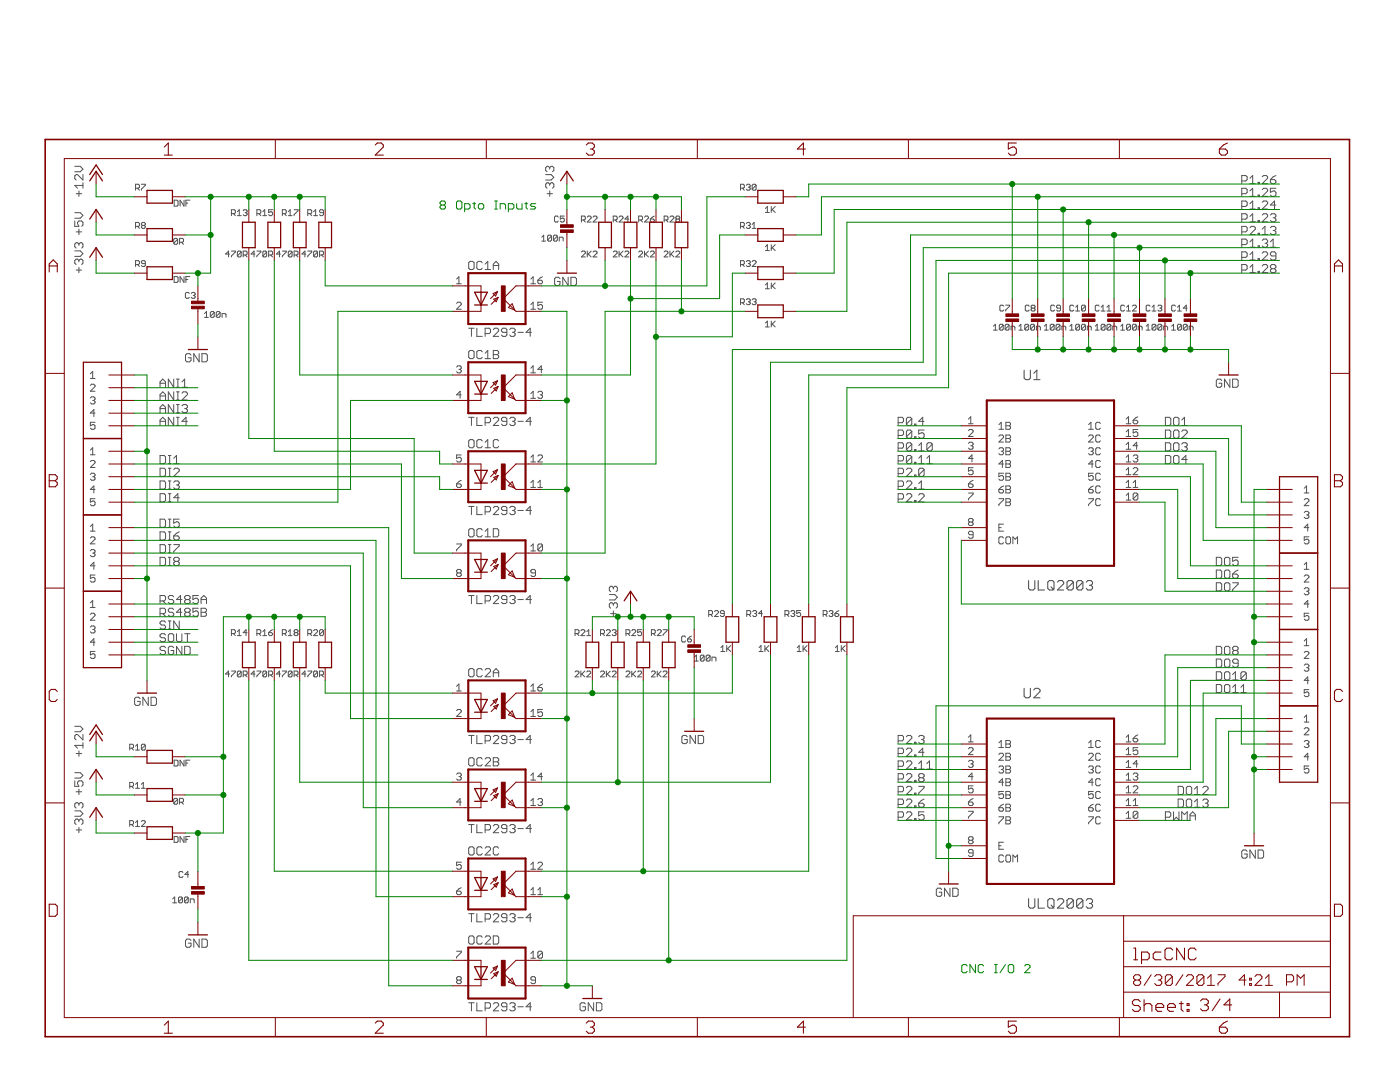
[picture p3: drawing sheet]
<svg xmlns="http://www.w3.org/2000/svg" width="279mm" height="216mm" viewBox="0 0 279 216" stroke-linecap="round" stroke-linejoin="round" font-family="sans-serif">
<g fill="none" stroke="#505050" stroke-width=".21">
<path d="M204.4 73.9v1.5l.3 .4h.6l.3-.4v-1.5M206.3 75.8h1.3M206.3 74.5l.6-.6v1.9M205.3 115.8v1.6l.3 .3h.6l.3-.3v-1.6M207.2 115.8v1.9h1.2M209.1 116.2l.3-.4h.7l.3 .4v1.2l-.3 .3h-.7l-.3-.3zM209.7 117.1l.7 .6M211 116.2l.3-.4h.7l.3 .4v.3l-1.3 1.2h1.3M214.2 116.2v1.2l-.3 .3h-.6l-.4-.3M214.2 116.2l-.3-.4h-.6l-.4 .4v1.2M214.2 116.2l-1.3 1.2M216.1 116.2v1.2l-.3 .3h-.6l-.3-.3"/>
<path d="M216.1 116.2l-.3-.4h-.6l-.3 .4v1.2M216.1 116.2l-1.2 1.2M216.8 116.2l.3-.4h.6l.3 .4v.3l-.3 .3M217.4 116.8h.3M217.7 116.8l.3 .3v.3l-.3 .3h-.6l-.3-.3M204.4 137.4v1.5l.3 .3h.6l.3-.3v-1.5M206.3 137.7l.3-.3h.6l.4 .3v.3l-1.3 1.2h1.3M205.3 179.3v1.6l.3 .3h.6l.3-.3v-1.6M207.2 179.3v1.9h1.2M209.4 179.3h.7l.3 .3v1.3l-.3 .3h-.7l-.3-.3v-1.3zM211 179.6l.3-.3h.7l.3 .3v.4l-1.3 1.2h1.3M214.2 179.6l-.3-.3h-.6l-.4 .3v1.3"/>
<path d="M214.2 179.6v1.3l-.3 .3h-.6l-.4-.3M214.2 179.6l-1.3 1.3M216.1 179.6l-.3-.3h-.6l-.3 .3v1.3M216.1 179.6v1.3l-.3 .3h-.6l-.3-.3M216.1 179.6l-1.2 1.3M216.8 179.6l.3-.3h.6l.3 .3v.4l-.3 .3M209.7 180.6l.7 .6M217.4 180.3h.3M217.7 180.3l.3 .3v.3l-.3 .3h-.6l-.3-.3"/>
</g>
<g fill="none" stroke="#505050" stroke-width=".2">
<path d="M14.9 33.2h1.1l.6 .5-.6 .6h-1.1M15.2 38.7h1.1M15.7 38.1v1.1M16.6 34.8v1.1l-1.1-1.1h-.3l-.3 .3v.5l.3 .3M16.6 36.5v1M16.6 37h-1.7l.6 .5M27.1 37.5h.5l.2-.1v-.4l-.2-.2h-.5v1.2M27.4 37.5l.4 .5M28.2 36.8h.8v.2l-.8 .7v.3M34.8 39.9h.5l.2 .3v.7l-.2 .2h-.5zM36.7 39.9v1.2l-.8-1.2v1.2M37.9 39.9h-.8v1.2"/>
<path d="M108.9 34.8h1.1l.5 .6-.5 .5h-1.1M109.2 38.7h1.1M109.7 33.5l-.3-.3h-.2l-.3 .3v.5l.3 .3M109.7 33.5l.3-.3h.3l.2 .3v.5l-.2 .3M109.7 33.5v.2M109.7 36.7v.3M109.7 38.1v1.1M109.7 36.7l-.3-.2h-.2l-.3 .2v.6l.3 .2M109.7 36.7l.3-.2h.3l.2 .2v.6l-.2 .2M147.8 37.5h.6l.1-.1v-.4l-.1-.2h-.6v1.2M148.2 37.5l.3 .5M148.9 37l.2-.2h.4l.2 .2-.2 .4"/>
<path d="M149.3 37.4h.2M149.5 37.4l.2 .1-.2 .5h-.4l-.2-.3M150.9 37l-.2-.2h-.4l-.2 .2v.7M150.9 37v.7l-.2 .3h-.4l-.2-.3M150.9 37l-.8 .7M247.8 36.1h.8l.3-.3v-.5l-.3-.3h-.8v1.6M247.8 38.7h.8l.3-.3v-.6l-.3-.2h-.8v1.6M249.4 35.6l.6-.6v1.6M249.4 38.1l.6-.5v1.6M249.4 36.6h1.1M249.4 39.2h1.1M251.1 36.4h.3v.2h-.3z"/>
<path d="M251.1 38.9h.3v.3h-.3zM251.9 37.8l.3-.2h.5l.3 .2v.3l-1.1 1.1h1.1M251.9 35.3l.3-.3h.5l.3 .3v.3l-1.1 1h1.1M253.5 35.8h.9l.2 .3v.3l-.2 .2h-.6l-.3-.2zM254.6 37.6h-1.1v.8l.9-.3 .2 .3v.5l-.2 .3h-.6l-.3-.3M254.6 35l-.5 .3-.6 .5M14.9 44.1v1.1h.8l-.2-.6v-.2l.2-.3h.6l.3 .3v.5l-.3 .3M14.9 50.1h1.1l.6 .5-.6 .6h-1.1M14.9 42.4h1.1l.6 .6-.6 .5h-1.1M15.2 53.9h1.1M15.2 46.3h1.1M15.7 45.7v1.1"/>
<path d="M15.7 48.7v.3M15.7 52v.2M15.7 53.3v1.1M15.7 48.7l-.2-.3h-.3l-.3 .3v.5l.3 .3M15.7 52l-.2-.3h-.3l-.3 .3v.5l.3 .3M15.7 48.7l.3-.3h.3l.3 .3v.5l-.3 .3M15.7 52l.3-.3h.3l.3 .3v.5l-.3 .3M27.1 45.2h.5l.2-.2v-.4l-.2-.2h-.5v1.2M27.1 52.8h.5l.2-.2v-.4l-.2-.2h-.5v1.2M27.4 45.2l.4 .4M27.4 52.8l.4 .4M28.4 45l-.2-.2 .2-.4h.4l.2 .2-.2 .4"/>
<path d="M28.4 45h.4M28.4 45l-.2 .2 .2 .4h.4l.2-.2-.2-.4M29 52.6h-.6l-.2-.2 .2-.4h.4l.2 .2v.8l-.2 .2h-.4l-.2-.2M34.8 55.2h.5l.2 .2v.8l-.2 .1h-.5zM35.5 47.8l-.3-.2h-.3l-.2 .2v.7M35.5 47.8v.7l-.3 .2h-.3l-.2-.2M35.5 47.8l-.8 .7M35.8 48.3h.6l.2-.1v-.4l-.2-.2h-.6v1.1M36.2 48.3l.4 .4M36.7 55.2v1.1l-.8-1.1v1.1M37.1 40.5h.4M37.1 55.8h.4"/>
<path d="M37.8 58.5l-.2-.1h-.4l-.2 .1v.8l.2 .2h.4l.2-.2M37.9 55.2h-.8v1.1M38.2 58.5l.2-.1h.4l.1 .1-.1 .4M38.6 58.9h.2M38.8 58.9l.1 .2-.1 .4h-.4l-.2-.2M45.8 50.7h-.8l.6-.6v1.2M46.2 50.1h.8v.2l-.8 .8v.2M46.2 42.6h.6l.2-.2v-.3l-.2-.3h-.6v1.2M46.6 42.6l.4 .4M47.4 42.2l.4-.4v1.2M47.4 43h.7M48.1 50.3l-.2-.2h-.3l-.2 .2v.8"/>
<path d="M48.1 50.3v.8l-.2 .2h-.3l-.2-.2M48.1 50.3l-.7 .8M48.5 50.9h.6l.2-.2v-.4l-.2-.2h-.6v1.2M48.5 42.1l.2-.3h.4l.2 .3-.2 .3M48.9 50.9l.4 .4M48.9 42.4h.2M49.1 42.4l.2 .2-.2 .4h-.4l-.2-.2M50.9 50.7h-.8l.6-.6v1.2M51.3 50.1h.7v.2l-.7 .8v.2M51.3 42.6h.6l.1-.2v-.3l-.1-.3h-.6v1.2M51.7 42.6l.3 .4M52.5 43h.7"/>
<path d="M52.5 42.2l.3-.4v1.2M53.2 50.3l-.2-.2h-.4l-.1 .2v.8M53.2 50.3v.8l-.2 .2h-.4l-.1-.2M53.2 50.3l-.7 .8M53.6 50.9h.6l.2-.2v-.4l-.2-.2h-.6v1.2M54 50.9l.4 .4M54.4 41.8h-.8v.6l.4-.2 .4 .2v.4l-.2 .2h-.4l-.2-.2M56 50.7h-.8l.6-.6v1.2M56.3 50.1h.8v.2l-.8 .8v.2M56.3 42.6h.6l.2-.2v-.3l-.2-.3h-.6v1.2M56.7 42.6l.4 .4M57.5 43h.8"/>
<path d="M57.5 42.2l.4-.4v1.2M58.3 50.3l-.2-.2h-.4l-.2 .2v.8M58.3 50.3v.8l-.2 .2h-.4l-.2-.2M58.3 50.3l-.8 .8M58.7 50.9h.6l.2-.2v-.4l-.2-.2h-.6v1.2M58.7 41.8h.8v.3l-.8 .7v.2M59.1 50.9l.4 .4M61 50.7h-.7l.6-.6v1.2M61.4 50.1h.8v.2l-.8 .8v.2M61.4 42.6h.6l.2-.2v-.3l-.2-.3h-.6v1.2M61.8 42.6l.4 .4M62.6 43h.8"/>
<path d="M62.6 42.2l.4-.4v1.2M63.4 50.3l-.2-.2h-.4l-.2 .2v.8M63.4 50.3v.8l-.2 .2h-.4l-.2-.2M63.4 50.3l-.8 .8M63.8 50.9h.5l.3-.2v-.4l-.3-.2h-.5v1.2M64.2 50.9l.4 .4M64.6 42.4h-.6l-.2-.2 .2-.4h.3l.3 .3v.7l-.3 .2h-.3l-.2-.2M91.1 55.7l.5-.5v1.4M91.1 56.6h1M93.5 52.4l.3-.2h.5l.3 .2v1.1l-.3 .3h-.5l-.3-.3zM96.2 52.4l-.2-.2h-.6l-.2 .2v1.1l.2 .3h.6l.2-.3M96.8 53.8h1.1"/>
<path d="M96.8 52.7l.5-.5v1.6M98.4 53.8v-1.1l.6-.5 .5 .5v1.1M98.4 53h1.1M105.9 56.6h1M105.9 55.7l.5-.5v1.4M107.3 55.9h.7l.3 .3v.2l-.3 .2h-.4l-.3-.2zM108.1 47.3l.4-.4v1.2M108.1 48.1h.8M108.3 55.2l-1 .7M110.1 47.1v.8l-.2 .2h-.4l-.2-.2M110.1 47.1l-.2-.2h-.4l-.2 .2v.8M110.1 47.1l-.8 .8"/>
<path d="M111.2 47.1v.8l-.2 .2h-.4l-.2-.2M111.2 47.1l-.2-.2h-.4l-.2 .2v.8M111.2 47.1l-.8 .8M111.4 43.3l-.2-.2h-.4l-.1 .2v.8l.1 .2h.4l.2-.2M111.6 48.1v-.8h.6l.2 .2v.6M111.8 55.6l-.3-.3h-.5l-.3 .3v1.1l.3 .3h.5l.3-.3v-.5h-.6M112.6 43.1h-.8v.6l.4-.2 .4 .2v.4l-.2 .2h-.4l-.2-.2M113.4 55.3v1.7l-1.1-1.7v1.7M113.9 55.3h.9l.2 .3v1.1l-.2 .3h-.9zM116 50.3l.2-.2h.4l.2 .2v.2l-.8 .8h.8M116 43.9h.6l.2-.2v-.4l-.2-.2h-.6v1.2M116.4 43.9l.4 .4"/>
<path d="M117.2 50.1v1.2M117.2 43.3l.2-.2h.4l.2 .2v.2l-.8 .8h.8M117.4 50.7l.6 .6M118 50.1l-.8 .8M118.4 50.3l.2-.2h.4l.1 .2v.2l-.7 .8h.7M118.4 43.3l.2-.2h.4l.1 .2v.2l-.7 .8h.7M122.4 50.3l.2-.2h.4l.2 .2v.2l-.8 .8h.8M122.4 43.9h.6l.2-.2v-.4l-.2-.2h-.6v1.2M122.8 43.9l.4 .4M123.5 50.1v1.2M123.5 43.3l.2-.2h.4l.2 .2v.2l-.8 .8h.8M123.7 50.7l.6 .6"/>
<path d="M124.3 50.1l-.8 .8M124.7 50.3l.2-.2h.4l.2 .2v.2l-.8 .8h.8M125.5 43.7h-.8l.6-.6v1.2M127.5 50.3l.2-.2h.3l.2 .2v.2l-.7 .8h.7M127.5 43.9h.5l.2-.2v-.4l-.2-.2h-.5v1.2M127.8 43.9l.4 .4M128.6 50.1v1.2M128.6 43.3l.2-.2h.4l.2 .2v.2l-.8 .8h.8M128.8 50.7l.6 .6M129.4 50.1l-.8 .8M129.8 50.3l.2-.2h.4l.2 .2v.2l-.8 .8h.8M129.8 43.7h.6l.2 .4-.2 .2h-.4l-.2-.2z"/>
<path d="M130.6 43.1l-.8 .6M132.5 50.3l.2-.2h.4l.2 .2v.2l-.8 .8h.8M132.5 43.9h.6l.2-.2v-.4l-.2-.2h-.6v1.2M132.9 43.9l.4 .4M133.7 50.1v1.2M133.7 43.3l.2-.2h.4l.2 .2v.2l-.8 .8h.8M133.9 50.7l.6 .6M134.5 50.1l-.8 .8M134.9 50.3l.2-.2h.4l.2 .2v.2l-.8 .8h.8M135.1 43.7l-.2-.2 .2-.4h.4l.2 .2-.2 .4M135.1 43.7l-.2 .2 .2 .4h.4l.2-.2-.2-.4M135.1 43.7h.4"/>
<path d="M147.8 45.2h.6l.1-.2v-.4l-.1-.2h-.6v1.2M147.8 52.8h.6l.1-.2v-.4l-.1-.2h-.6v1.2M148.2 45.2l.3 .4M148.2 52.8l.3 .4M148.9 44.6l.2-.2h.4l.2 .2-.2 .4M148.9 52.2l.2-.2h.4l.2 .2-.2 .4M148.9 59.8l.2-.2h.4l.2 .2-.2 .4M149.3 45h.2M149.3 52.6h.2M149.5 45l.2 .2-.2 .4h-.4l-.2-.2M149.5 52.6l.2 .2-.2 .4h-.4l-.2-.2M150.1 52.2l.2-.2h.4l.2 .2v.2l-.8 .8h.8"/>
<path d="M150.1 59.8l.2-.2h.4l.2 .2-.2 .4M150.1 45.6h.8M150.1 44.8l.4-.4v1.2M152.8 41.6l.3-.4v1.2M152.8 49.2l.3-.4v1.2M152.8 56.9l.3-.4v1.1M152.8 42.4h.7M152.8 50h.7M152.8 57.6h.7M153.9 41.2v1.2M153.9 48.8v1.2M153.9 56.5v1.1"/>
<path d="M154.1 41.8l.6 .6M154.1 49.4l.6 .6M154.1 57l.6 .6M154.7 41.2l-.8 .8M154.7 48.8l-.8 .8M154.7 56.5l-.8 .7M247.8 41.2h.8l.3-.3v-.5l-.3-.3h-.8v1.6M247.8 43.7h.8l.3-.2v-.6l-.3-.2h-.8v1.6M247.8 46.3h.8l.3-.3v-.6l-.3-.2h-.8v1.6M247.8 48.8h.8l.3-.3v-.5l-.3-.3h-.8v1.6M247.8 51.4h.8l.3-.3v-.6l-.3-.3h-.8v1.7M247.8 53.9h.8l.3-.3v-.5l-.3-.3h-.8v1.6"/>
<path d="M249.4 45.4l.3-.2h.6l.2 .2v.3l-1.1 1.1h1.1M249.4 40.6l.6-.5v1.6M249.4 43.2l.6-.5v1.6M249.4 48.3l.6-.6v1.6M249.4 50.8l.6-.6v1.7M249.4 53.3l.6-.5v1.6M249.4 41.7h1.1M249.4 44.3h1.1M249.4 51.9h1.1M249.4 49.3h1.1M249.4 54.4h1.1M251.1 41.5h.3v.2h-.3z"/>
<path d="M251.1 44h.3v.3h-.3zM251.1 46.5h.3v.3h-.3zM251.1 49.1h.3v.2h-.3zM251.1 51.6h.3v.3h-.3zM251.1 54.1h.3v.3h-.3zM251.9 48l.3-.3h.5l.3 .3v.3l-.3 .2M251.9 45.7l.6-.5v1.6M251.9 53.1l.3-.3h.5l.3 .3v.2l-1.1 1.1h1.1M251.9 42.9l.3-.2h.5l.3 .2v.3l-1.1 1.1h1.1M251.9 40.4l.3-.3h.5l.3 .3v.2l-1.1 1.1h1.1M251.9 50.5l.3-.3h.5l.3 .3v.3l-1.1 1.1h1.1M251.9 46.8h1.1"/>
<path d="M252.5 48.5h.2M252.7 48.5l.3 .3v.3l-.3 .2h-.5l-.3-.2M253.5 48.3l.6-.6v1.6M253.5 45.4l.3-.2h.6l.2 .2v.3l-.2 .3M253.5 42.9l.3-.2h.6l.2 .2v.3l-.2 .3M253.5 49.3h1.1M253.8 53.6l-.3-.3v-.2l.3-.3h.6l.2 .3v.2l-.2 .3M253.8 53.6l-.3 .3v.2l.3 .3h.6l.2-.3v-.2l-.2-.3M253.8 53.6h.6M254.1 43.5h.3M254.1 46h.3M254.4 43.5l.2 .2v.3l-.2 .3h-.6l-.3-.3"/>
<path d="M254.4 46l.2 .3v.2l-.2 .3h-.6l-.3-.3M254.6 51.1h-.8l-.3-.3v-.3l.3-.3h.6l.2 .3v1.1l-.2 .3h-.6l-.3-.3M254.6 40.9h-1.1l.9-.8v1.6M18 76.9l.3-.2h.4l.3 .2v.2l-1 1h1M18 74.6l.5-.5v1.4M18 75.5h1M18 79.4l.3-.2h.4l.3 .2v.3l-.3 .2M18.5 79.9h.2M18.7 79.9l.3 .2v.3l-.3 .2h-.4l-.3-.2M31.9 76.5h1.1M31.9 77.3v-1.1l.6-.6 .5 .6v1.1M31.9 79.8v-1.1l.6-.5 .5 .5v1.1"/>
<path d="M31.9 79h1.1M34.7 75.6v1.7l-1.1-1.7v1.7M34.7 78.2v1.6l-1.1-1.6v1.6M35.2 75.6h.6M35.2 77.3h.6M35.2 79.8h.6M35.2 78.2h.6M35.5 75.6v1.7M35.5 78.2v1.6M36.3 77.3h1.1M36.3 76.2l.6-.6v1.7M36.3 78.5l.3-.3h.5l.3 .3v.2l-1.1 1.1h1.1"/>
<path d="M38.1 70.8l-.3-.2h-.5l-.3 .2v1.1l.3 .3h.5l.3-.3v-.5h-.5M39.8 70.6v1.6l-1.1-1.6v1.6M40.3 70.6h.8l.3 .2v1.1l-.3 .3h-.8zM40.8 62.6l.4-.4v1.1M40.8 63.3h.8M42.8 62.4v.7l-.2 .2h-.4l-.2-.2M42.8 62.4l-.2-.2h-.4l-.2 .2v.7M42.8 62.4l-.8 .7M43.9 62.4v.7l-.2 .2h-.4l-.1-.2M43.9 62.4l-.2-.2h-.4l-.1 .2v.7M43.9 62.4l-.7 .7M44.3 63.3v-.7h.6l.2 .2v.5"/>
<path d="M91.1 60.5l.3-.2h.4l.3 .2v.3l-1 .9h1M91.1 73.2l.3-.2h.4l.3 .2v.3l-.3 .2M91.6 73.7h.2M91.8 73.7l.3 .2v.3l-.3 .2h-.4l-.3-.2M92.1 78.8h-1l.7-.7v1.4M93.5 65.5h1.1M93.5 70.2l.3-.3h.5l.3 .3v1.1l-.3 .3h-.5l-.3-.3zM94.1 65.5v1.6M95.2 65.5v1.6h1M96.2 70.2l-.2-.3h-.6l-.2 .3v1.1l.2 .3h.6l.2-.3M96.8 66.6h.8l.3-.3v-.5l-.3-.3h-.8v1.6M96.8 70.5l.5-.6v1.7"/>
<path d="M96.8 71.6h1.1M98.4 65.8l.3-.3h.6l.2 .3v.2l-1.1 1.1h1.1M98.4 69.9h.9l.2 .3v.3l-.2 .3 .2 .2v.3l-.2 .3h-.9zM98.4 70.8h.9M101.2 66.3h-.8l-.3-.3v-.2l.3-.3h.5l.3 .3v1l-.3 .3h-.5l-.3-.3M101.7 65.8l.3-.3h.5l.3 .3v.2l-.3 .3M102.3 66.3h.2M102.5 66.3l.3 .3v.2l-.3 .3h-.5l-.3-.3M103.4 66.3h1M105.9 73.5l.5-.5v1.4M105.9 61.7h1M105.9 60.8l.5-.5v1.4"/>
<path d="M105.9 78.5l.5-.4v1.4M105.9 74.4h1M105.9 79.5h1M106.1 66.3h-1.1l.8-.8v1.6M107.3 78.3l.3-.2h.4l.3 .2v.2l-.3 .3M107.8 78.8h.2M108 78.8l.3 .2v.2l-.3 .3h-.4l-.3-.3M108.3 73.7h-1l.7-.7v1.4M108.3 60.3h-1v.7l.7-.2 .3 .2v.5l-.3 .2h-.4l-.3-.2M147.8 60.4h.6l.1-.2v-.4l-.1-.2h-.6v1.2M148.2 60.4l.3 .4M149.3 60.2h.2"/>
<path d="M149.5 60.2l.2 .2-.2 .4h-.4l-.2-.2M150.5 60.2h.2M150.7 60.2l.2 .2-.2 .4h-.4l-.2-.2M152.8 64.5l.3-.4v1.1M152.8 65.2h.7M153.9 64.1v1.1M154.1 64.7l.6 .5M154.7 64.1l-.8 .8M198.3 65.1l.3-.4v1.2M198.3 65.9h.8M200.2 64.9v.8l-.2 .2h-.4l-.2-.2M200.2 64.9l-.2-.2h-.4l-.2 .2v.8"/>
<path d="M200.2 64.9l-.8 .8M200.3 61.1l-.2-.2h-.4l-.2 .2v.8l.2 .2h.4l.2-.2M200.7 60.9h.8v.2l-.8 .8v.2M201.4 64.9v.8l-.2 .2h-.4l-.2-.2M201.4 64.9l-.2-.2h-.4l-.2 .2v.8M201.4 64.9l-.8 .8M201.8 65.9v-.8h.6l.1 .2v.6M203.3 65.9h.8M203.3 65.1l.4-.4v1.2M205.3 64.9v.8l-.2 .2h-.4l-.2-.2M205.3 64.9l-.2-.2h-.4l-.2 .2v.8M205.3 64.9l-.8 .8"/>
<path d="M205.4 61.1l-.2-.2h-.4l-.2 .2v.8l.2 .2h.4l.2-.2M206 61.5l-.2 .2 .2 .4h.4l.2-.2-.2-.4M206 61.5l-.2-.2 .2-.4h.4l.2 .2-.2 .4M206 61.5h.4M206.5 64.9v.8l-.2 .2h-.4l-.2-.2M206.5 64.9l-.2-.2h-.4l-.2 .2v.8M206.5 64.9l-.8 .8M206.8 65.9v-.8h.6l.2 .2v.6M208.4 65.9h.8M208.4 65.1l.4-.4v1.2M210.4 64.9v.8l-.2 .2h-.4l-.2-.2M210.4 64.9l-.2-.2h-.4l-.2 .2v.8"/>
<path d="M210.4 64.9l-.8 .8M210.5 61.1l-.2-.2h-.4l-.2 .2v.8l.2 .2h.4l.2-.2M211.5 64.9v.8l-.2 .2h-.4l-.1-.2M211.5 64.9l-.2-.2h-.4l-.1 .2v.8M211.5 64.9l-.7 .8M211.6 61.5h-.5l-.2-.2 .2-.4h.4l.1 .2v.8l-.1 .2h-.4l-.2-.2M211.9 65.9v-.8h.6l.2 .2v.6M213.5 65.9h.8M213.5 65.1l.4-.4v1.2M214.3 61.1l-.2-.2h-.4l-.2 .2v.8l.2 .2h.4l.2-.2M214.7 62.1h.8M214.7 61.3l.4-.4v1.2"/>
<path d="M215.5 64.9v.8l-.2 .2h-.4l-.2-.2M215.5 64.9l-.2-.2h-.4l-.2 .2v.8M215.5 64.9l-.8 .8M216.6 64.9v.8l-.2 .2h-.4l-.2-.2M216.6 64.9l-.2-.2h-.4l-.2 .2v.8M216.6 61.1l-.2-.2h-.4l-.2 .2v.8M216.6 61.1v.8l-.2 .2h-.4l-.2-.2M216.6 64.9l-.8 .8M216.6 61.1l-.8 .8M217 65.9v-.8h.6l.2 .2v.6M218.6 65.9h.8M218.6 65.1l.4-.4v1.2"/>
<path d="M219.4 61.1l-.2-.2h-.4l-.2 .2v.8l.2 .2h.4l.2-.2M219.8 62.1h.7M219.8 61.3l.3-.4v1.2M220.5 64.9v.8l-.2 .2h-.4l-.1-.2M220.5 64.9l-.2-.2h-.4l-.1 .2v.8M220.5 64.9l-.7 .8M220.9 61.3l.4-.4v1.2M220.9 62.1h.8M221.7 64.9v.8l-.2 .2h-.4l-.2-.2M221.7 64.9l-.2-.2h-.4l-.2 .2v.8M221.7 64.9l-.8 .8M222.1 65.9v-.8h.6l.2 .2v.6"/>
<path d="M223.7 65.9h.7M223.7 65.1l.3-.4v1.2M224.4 61.1l-.2-.2h-.3l-.2 .2v.8l.2 .2h.3l.2-.2M224.8 61.3l.4-.4v1.2M224.8 62.1h.8M225.6 64.9v.8l-.2 .2h-.4l-.2-.2M225.6 64.9l-.2-.2h-.4l-.2 .2v.8M225.6 64.9l-.8 .8M226 61.1l.2-.2h.4l.2 .2v.2l-.8 .8h.8M226.8 64.9v.8l-.2 .2h-.4l-.2-.2M226.8 64.9l-.2-.2h-.4l-.2 .2v.8M226.8 64.9l-.8 .8"/>
<path d="M227.2 65.9v-.8h.6l.1 .2v.6M228.7 65.9h.8M228.7 65.1l.4-.4v1.2M229.5 61.1l-.2-.2h-.4l-.2 .2v.8l.2 .2h.4l.2-.2M229.9 62.1h.8M229.9 61.3l.4-.4v1.2M230.7 64.9v.8l-.2 .2h-.4l-.2-.2M230.7 64.9l-.2-.2h-.4l-.2 .2v.8M230.7 64.9l-.8 .8M231.1 61.1l.2-.2h.4l.2 .2-.2 .4M231.5 61.5h.2M231.7 61.5l.2 .2-.2 .4h-.4l-.2-.2"/>
<path d="M231.9 64.9v.8l-.2 .2h-.4l-.2-.2M231.9 64.9l-.2-.2h-.4l-.2 .2v.8M231.9 64.9l-.8 .8M232.2 65.9v-.8h.6l.2 .2v.6M233.8 65.9h.8M233.8 65.1l.4-.4v1.2M234.6 61.1l-.2-.2h-.4l-.2 .2v.8l.2 .2h.4l.2-.2M235 62.1h.8M235 61.3l.4-.4v1.2M235.8 64.9v.8l-.2 .2h-.4l-.2-.2M235.8 64.9l-.2-.2h-.4l-.2 .2v.8M235.8 64.9l-.8 .8"/>
<path d="M236.9 64.9v.8l-.2 .2h-.4l-.1-.2M236.9 64.9l-.2-.2h-.4l-.1 .2v.8M236.9 64.9l-.7 .8M236.9 61.5h-.7l.5-.6v1.2M237.3 65.9v-.8h.6l.2 .2v.6M243.8 75.9l-.3-.3h-.5l-.3 .3v1.1l.3 .3h.5l.3-.3v-.5h-.5M245.4 75.6v1.7l-1-1.7v1.7M246 75.6h.8l.3 .3v1.1l-.3 .3h-.8zM18 89.8l.5-.5v1.4M18 90.7h1M18 92.1l.3-.2h.4l.3 .2v.3l-1 .9h1M18 94.7l.3-.3h.4l.3 .3v.2l-.3 .2"/>
<path d="M18.5 95.1h.2M18.7 95.1l.3 .3v.2l-.3 .2h-.4l-.3-.2M19 84.3h-1v.7l.5-.3h.2l.3 .3v.4l-.3 .3h-.4l-.3-.3M19 97.7h-1l.7-.7v1.4M19 99.5h-1v.7l.5-.2h.2l.3 .2v.5l-.3 .2h-.4l-.3-.2M19 82.4h-1l.7-.7v1.4M31.9 84.1h1.1M31.9 82.4v-1.1l.6-.6 .5 .6v1.1M31.9 90.9h.9l.2 .3v1l-.2 .3h-.9zM31.9 93.4h.9l.2 .3v1.1l-.2 .3h-.9zM31.9 96h.9l.2 .2v1.1l-.2 .3h-.9zM31.9 84.9v-1.1l.6-.5 .5 .5v1.1"/>
<path d="M31.9 98.5h.9l.2 .3v1.1l-.2 .2h-.9zM31.9 81.5h1.1M33.6 92.5h.5M33.6 90.9h.5M33.6 93.4h.5M33.6 95.1h.5M33.6 96h.5M33.6 97.6h.5M33.6 98.5h.5M33.9 90.9v1.6M33.9 93.4v1.7M33.9 96v1.6"/>
<path d="M33.9 98.5v1.6M34.7 80.7v1.7l-1.1-1.7v1.7M34.7 83.3v1.6l-1.1-1.6v1.6M34.7 96.2l.2-.2h.6l.3 .2v.3l-.3 .3M34.7 92.5h1.1M34.7 93.7l.2-.3h.6l.3 .3v.3l-1.1 1.1h1.1M34.7 91.4l.5-.5v1.6M35.2 83.3h.6M35.2 84.9h.6M35.2 82.4h.6M35.2 80.7h.6M35.2 96.8h.3"/>
<path d="M35.5 80.7v1.7M35.5 83.3v1.6M35.5 96.8l.3 .2v.3l-.3 .3h-.6l-.2-.3M35.8 99.3h-1.1l.8-.8v1.6M36.3 81l.3-.3h.5l.3 .3v.3l-.3 .2M36.9 81.5h.2M37.1 81.5l.3 .3v.3l-.3 .3h-.5l-.3-.3M37.4 84.1h-1.1l.8-.8v1.6M91.1 96.6h.7l.3 .2v.2l-.3 .3h-.4l-.3-.3zM92.1 90.8h-1v.7l.5-.3h.2l.3 .3v.4l-.3 .3h-.4l-.3-.3M92.1 95.8l-.5 .3-.5 .5M93.5 83.3h1.1"/>
<path d="M93.5 88l.3-.3h.5l.3 .3v1.1l-.3 .2h-.5l-.3-.2zM94.1 83.3v1.6M95.2 83.3v1.6h1M96.2 88l-.2-.3h-.6l-.2 .3v1.1l.2 .2h.6l.2-.2M96.8 84.3h.8l.3-.2v-.6l-.3-.2h-.8v1.6M96.8 89.3h1.1M96.8 88.3l.5-.6v1.6M98.4 83.5l.3-.2h.6l.2 .2v.3l-1.1 1.1h1.1M99.5 88l-.2-.3h-.6l-.3 .3v1.1l.3 .2h.6l.2-.2M101.2 84.1h-.8l-.3-.3v-.3l.3-.2h.5l.3 .2v1.1l-.3 .3h-.5l-.3-.3M101.7 83.5l.3-.2h.5l.3 .2v.3l-.3 .3M102.3 84.1h.2"/>
<path d="M102.5 84.1l.3 .2v.3l-.3 .3h-.5l-.3-.3M103.4 84.1h1M105.9 97.3h1M105.9 92.2h1M105.9 91.2l.5-.4v1.4M105.9 96.3l.5-.5v1.5M106.1 84.1h-1.1l.8-.8v1.6M107.3 97.3h1M107.3 91l.3-.2h.4l.3 .2v.2l-1 1h1M107.3 96.3l.5-.5v1.5M179.2 84.3h.9l.2-.2v-.6l-.2-.2h-.9v1.6M179.2 86.9h.9l.2-.3v-.5l-.2-.3h-.9v1.6"/>
<path d="M179.2 89.4h.9l.2-.2v-.6l-.2-.3h-.9v1.7M179.2 92h.9l.2-.3v-.5l-.2-.3h-.9v1.6M179.2 94.5h.9l.2-.3v-.5l-.2-.3h-.9v1.7M179.2 97h.9l.2-.2v-.6l-.2-.2h-.9v1.6M179.2 99.6h.9l.2-.3v-.5l-.2-.3h-.9v1.6M180.9 98.8l.2-.3h.6l.3 .3v.2l-1.1 1.1h1.1M180.9 93.7l.2-.3h.6l.3 .3v.3l-1.1 1.1h1.1M180.9 96.2l.2-.2h.6l.3 .2v.3l-1.1 1.1h1.1M182 83.5l-.3-.2h-.6l-.2 .2v1.1M182 83.5v1.1l-.3 .3h-.6l-.2-.3M182 88.6l-1.1 1.1M182 86.1l-1.1 1.1"/>
<path d="M182 86.1v1.1l-.3 .2h-.6l-.2-.2M182 86.1l-.3-.3h-.6l-.2 .3v1.1M182 88.6v1.1l-.3 .3h-.6l-.2-.3M182 88.6l-.3-.3h-.6l-.2 .3v1.1M182 91.2v1l-.3 .3h-.6l-.2-.3M182 91.2l-.3-.3h-.6l-.2 .3v1M182 83.5l-1.1 1.1M182 91.2l-1.1 1M182.5 84.6h.3v.3h-.3zM182.5 87.2h.3v.2h-.3zM182.5 89.7h.3v.3h-.3zM182.5 92.2h.3v.3h-.3z"/>
<path d="M182.5 94.8h.3v.3h-.3zM182.5 97.3h.3v.3h-.3zM182.5 99.9h.3v.2h-.3zM183.3 96.5l.6-.5v1.6M183.3 90h1.1M183.3 92.5h1.1M183.3 98.8l.3-.3h.5l.3 .3v.2l-1.1 1.1h1.1M183.3 88.9l.6-.6v1.7M183.3 91.4l.6-.5v1.6M183.3 97.6h1.1M184.4 84.1h-1.1l.8-.8v1.6M184.4 93.7v1.1l-.3 .3h-.5l-.3-.3"/>
<path d="M184.4 93.7l-.3-.3h-.5l-.3 .3v1.1M184.4 85.8h-1.1v.8l.6-.2h.2l.3 .2v.6l-.3 .2h-.5l-.3-.2M184.4 93.7l-1.1 1.1M185 92.5h1.1M185 91.4l.5-.5v1.6M186.1 88.6l-.3-.3h-.5l-.3 .3v1.1M186.1 88.6v1.1l-.3 .3h-.5l-.3-.3M186.1 88.6l-1.1 1.1M193.3 85.9l.2-.2h.5l.2 .2v.3l-.9 .9h.9M193.3 83.6l.4-.4v1.4M193.3 84.6h.9M193.3 88.5l.2-.3h.5l.2 .3v.2l-.2 .2"/>
<path d="M193.3 96.6h.7l.2 .2v.2l-.2 .3h-.5l-.2-.3zM193.3 98.4h.9v.2l-.9 .9v.3M193.7 88.9h.3M194 88.9l.2 .3v.2l-.2 .2h-.5l-.2-.2M194.2 93.3h-.9v.7l.7-.2 .2 .2v.5l-.2 .2h-.5l-.2-.2M194.2 91.5h-.9l.7-.7v1.4M194.2 95.8l-.5 .3-.4 .5M199.3 84.7l.5-.4v1.4M199.3 85.7h1M199.3 87l.3-.2h.4l.3 .2v.3l-1 .9h1M199.3 89.6l.3-.3h.4l.3 .3v.2l-.3 .2M199.3 97.7h.7l.3 .2v.2l-.3 .3h-.4l-.3-.3z"/>
<path d="M199.3 99.5h1v.2l-1 1v.2M199.8 90h.2M200 90l.3 .3v.2l-.3 .2h-.4l-.3-.2M200.3 94.4h-1v.7l.7-.2 .3 .2v.5l-.3 .2h-.4l-.3-.2M200.3 92.6h-1l.7-.7v1.4M200.3 97l-1 .7M200.7 84.3h.7l.3 .2v.2l-.3 .3 .3 .2v.2l-.3 .3h-.7zM200.7 86.8h.7l.3 .2v.3l-.3 .2 .3 .2v.3l-.3 .2h-.7zM200.7 89.3h.7l.3 .3v.2l-.3 .2 .3 .3v.2l-.3 .2h-.7zM200.7 91.9h.7l.3 .2v.3l-.3 .2 .3 .2v.2l-.3 .3h-.7zM200.7 94.4h.7l.3 .3v.2l-.3 .2 .3 .3v.2l-.3 .2h-.7zM200.7 97h.7l.3 .2v.2l-.3 .3 .3 .2v.2l-.3 .3h-.7z"/>
<path d="M200.7 99.5h.7l.3 .2v.3l-.3 .2 .3 .2v.3l-.3 .2h-.7zM200.7 85h.7M200.7 87.5h.7M200.7 90h.7M200.7 92.6h.7M200.7 95.1h.7M200.7 97.7h.7M217.3 85.7h.9M217.3 87l.2-.2h.5l.2 .2v.3l-.9 .9h.9M217.3 89.6l.2-.3h.5l.2 .3v.2l-.2 .2M217.3 97.7h.7l.2 .2v.2l-.2 .3h-.5l-.2-.3zM217.3 99.5h.9v.2l-.9 1v.2"/>
<path d="M217.3 84.7l.4-.4v1.4M217.7 90h.3M218 90l.2 .3v.2l-.2 .2h-.5l-.2-.2M218.2 92.6h-.9l.7-.7v1.4M218.2 94.4h-.9v.7l.7-.2 .2 .2v.5l-.2 .2h-.5l-.2-.2M218.2 97l-.9 .7M219.6 84.5l-.2-.2h-.5l-.2 .2v.9l.2 .3h.5l.2-.3M219.6 87l-.2-.2h-.5l-.2 .2v1l.2 .2h.5l.2-.2M219.6 89.6l-.2-.3h-.5l-.2 .3v.9l.2 .2h.5l.2-.2M219.6 92.1l-.2-.2h-.5l-.2 .2v.9l.2 .3h.5l.2-.3M219.6 94.7l-.2-.3h-.5l-.2 .3v.9l.2 .2h.5l.2-.2M219.6 97.2l-.2-.2h-.5l-.2 .2v.9l.2 .3h.5l.2-.3"/>
<path d="M219.6 99.7l-.2-.2h-.5l-.2 .2v1l.2 .2h.5l.2-.2M224.7 84.6h1M224.7 87.1h1M224.7 89.6h1M224.7 94.7h1M224.7 97.3h1M224.7 83.6l.5-.4v1.4M224.7 86.2l.5-.5v1.4M224.7 88.7l.5-.5v1.4M224.7 91.2l.5-.4v1.4M224.7 93.8l.5-.5v1.4M224.7 96.3l.5-.5v1.5"/>
<path d="M224.7 98.8l.5-.4v1.4M224.7 92.2h1M224.7 99.8h1M226.1 83.9h.7l.3 .2v.2l-.3 .3h-.4l-.3-.3zM226.1 93.6l.3-.3h.4l.3 .3v.2l-1 .9h1M226.1 97.3h1M226.1 91l.3-.2h.4l.3 .2v.2l-.3 .3M226.1 96.3l.5-.5v1.5M226.6 91.5h.2M226.8 91.5l.3 .2v.2l-.3 .3h-.4l-.3-.3M227.1 85.7h-1v.7l.7-.2 .3 .2v.5l-.3 .2h-.4l-.3-.2M227.1 88.9h-1l.7-.7v1.4"/>
<path d="M227.1 98.6l-.3-.2h-.4l-.3 .2v.9M227.1 83.2l-1 .7M227.1 98.6v.9l-.3 .3h-.4l-.3-.3M227.1 98.6l-1 .9M232.6 83.3h.8l.3 .2v1.1l-.3 .3h-.8zM232.6 85.8h.8l.3 .3v1.1l-.3 .2h-.8zM232.6 88.3h.8l.3 .3v1.1l-.3 .3h-.8zM232.6 90.9h.8l.3 .3v1l-.3 .3h-.8zM234.2 83.5l.3-.2h.5l.3 .2v1.1l-.3 .3h-.5l-.3-.3zM234.2 86.1l.3-.3h.5l.3 .3v1.1l-.3 .2h-.5l-.3-.2zM234.2 88.6l.3-.3h.5l.3 .3v1.1l-.3 .3h-.5l-.3-.3zM234.2 91.2l.3-.3h.5l.3 .3v1l-.3 .3h-.5l-.3-.3z"/>
<path d="M235.8 84.9h1.1M235.8 86.1l.3-.3h.6l.2 .3v.3l-1.1 1h1.1M235.8 88.6l.3-.3h.6l.2 .3v.3l-.2 .3M235.8 83.8l.6-.5v1.6M236.4 89.2h.3M236.7 89.2l.2 .2v.3l-.2 .3h-.6l-.3-.3M236.9 91.7h-1.1l.9-.8v1.6M260.3 98.4h.9M260.3 99.7l.2-.2h.5l.2 .2v.3l-.9 .9h.9M260.3 97.4l.5-.4v1.4M18 106h1M18 107.4l.3-.3h.4l.3 .3v.2l-1 .9h1"/>
<path d="M18 105.1l.5-.5v1.4M18 109.9l.3-.2h.4l.3 .2v.2l-.3 .3M18.5 110.4h.2M18.7 110.4l.3 .2v.2l-.3 .3h-.4l-.3-.3M19 114.7h-1v.7l.5-.2h.2l.3 .2v.5l-.3 .2h-.4l-.3-.2M19 112.9h-1l.7-.7v1.4M31.9 103.6h.9l.2 .3v1l-.2 .3h-.9zM31.9 119.9h.9l.2-.3v-.5l-.2-.3h-.9v1.6M31.9 111.2h.9l.2 .3v1.1l-.2 .2h-.9zM31.9 106.1h.9l.2 .3v1.1l-.2 .3h-.9zM31.9 108.7h.9l.2 .2v1.1l-.2 .3h-.9zM32.5 119.9l.5 .5"/>
<path d="M33.6 112.8h.5M33.6 111.2h.5M33.6 110.3h.5M33.6 108.7h.5M33.6 107.8h.5M33.6 106.1h.5M33.6 105.2h.5M33.6 103.6h.5M33.6 100.1h.5M33.9 103.6v1.6M33.9 106.1v1.7M33.9 108.7v1.6"/>
<path d="M33.9 111.2v1.6M34.7 119.1l-.3-.3h-.5l-.3 .3v.3l.3 .2h.5l.3 .3v.3l-.3 .2h-.5l-.3-.2M34.7 106.9h.8l.3 .3v.3l-.3 .3h-.6l-.2-.3zM34.7 108.7h1.1v.2l-1.1 1.1v.3M34.9 112l-.2-.3v-.2l.2-.3h.6l.3 .3v.2l-.3 .3M34.9 112l-.2 .3v.3l.2 .2h.6l.3-.2v-.3l-.3-.3M34.9 112h.6M35.8 103.6h-1.1v.8l.5-.3h.3l.3 .3v.5l-.3 .3h-.6l-.2-.3M35.8 106.1l-.6 .3-.5 .5M36.3 119.6h-1.1l.8-.8v1.6M37.1 119.6l-.2-.2v-.3l.2-.3h.6l.3 .3v.3l-.3 .2M37.1 119.6l-.2 .3v.3l.2 .2h.6l.3-.2v-.3l-.3-.3"/>
<path d="M37.1 119.6h.6M39.6 118.8h-1.1v.8l.8-.2 .3 .2v.6l-.3 .2h-.5l-.3-.2M40.1 119.6h1.1M91.1 108.5h1v.3l-1 .9v.2M91.4 114.3l-.3-.2v-.2l.3-.3h.4l.3 .3v.2l-.3 .2M91.4 114.3l-.3 .3v.2l.3 .2h.4l.3-.2v-.2l-.3-.3M91.4 114.3h.4M93.5 101h1.1M93.5 118.8h1.1M93.5 105.8l.3-.3h.5l.3 .3v1l-.3 .3h-.5l-.3-.3zM94.1 101v1.7M94.1 118.8v1.6"/>
<path d="M95.2 101v1.7h1M95.2 118.8v1.6h1M96.2 105.8l-.2-.3h-.6l-.2 .3v1l.2 .3h.6l.2-.3M96.8 102.1h.8l.3-.2v-.6l-.3-.3h-.8v1.7M96.8 119.9h.8l.3-.3v-.5l-.3-.3h-.8v1.6M96.8 107.1h1.1M96.8 106l.5-.5v1.6M98.4 101.3l.3-.3h.6l.2 .3v.3l-1.1 1.1h1.1M98.4 105.5h.9l.2 .3v1l-.2 .3h-.9zM98.4 119.1l.3-.3h.6l.2 .3v.3l-1.1 1h1.1M101.2 101.9h-.8l-.3-.3v-.3l.3-.3h.5l.3 .3v1.1l-.3 .3h-.5l-.3-.3M101.2 119.6h-.8l-.3-.2v-.3l.3-.3h.5l.3 .3v1.1l-.3 .2h-.5l-.3-.2"/>
<path d="M101.7 101.3l.3-.3h.5l.3 .3v.3l-.3 .3M101.7 119.1l.3-.3h.5l.3 .3v.3l-.3 .2M102.3 101.9h.2M102.3 119.6h.2M102.5 101.9l.3 .2v.3l-.3 .3h-.5l-.3-.3M102.5 119.6l.3 .3v.3l-.3 .2h-.5l-.3-.2M103.4 101.9h1M103.4 119.6h1M105.9 109l.5-.5v1.4M105.9 109.9h1M106.1 101.9h-1.1l.8-.9v1.7M106.1 119.6h-1.1l.8-.8v1.6"/>
<path d="M106.9 114.3h-.7l-.3-.2v-.2l.3-.3h.4l.3 .3v.9l-.3 .2h-.4l-.3-.2M108.3 108.8l-.3-.3h-.4l-.3 .3v.9M108.3 108.8v.9l-.3 .2h-.4l-.3-.2M108.3 108.8l-1 .9M121.6 118.6h1.1l.5 .6-.5 .5h-1.1M122.4 117.3v.2M122.4 117.3l-.3-.3h-.2l-.3 .3v.5l.3 .3M122.4 117.3l.3-.3h.3l.2 .3v.5l-.2 .3M193.5 104.2l-.2-.3v-.2l.2-.2h.5l.2 .2v.2l-.2 .3M193.5 104.2l-.2 .2v.2l.2 .3h.5l.2-.3v-.2l-.2-.2M193.5 104.2h.5M194.2 106.7h-.7l-.2-.2v-.3l.2-.2h.5l.2 .2v1l-.2 .2h-.5l-.2-.2"/>
<path d="M199.3 105.3h.5M200.3 104.6h-1v1.4h1M200.3 107.4l-.3-.3h-.4l-.3 .3v.9l.3 .2h.4l.3-.2M200.7 100.2h.7M201 107.1h.4l.3 .3v.9l-.3 .2h-.4l-.3-.2v-.9zM202.1 108.5v-1.4l.5 .5 .5-.5v1.4M242.7 111.2h.8l.3 .3v1.1l-.3 .2h-.8zM242.7 113.7h.8l.3 .3v1.1l-.3 .3h-.8zM242.7 116.3h.8l.3 .2v1.1l-.3 .3h-.8zM244.4 111.5l.2-.3h.6l.2 .3v1.1l-.2 .2h-.6l-.2-.2zM244.4 114l.2-.3h.6l.2 .3v1.1l-.2 .3h-.6l-.2-.3zM244.4 116.5l.2-.2h.6l.2 .2v1.1l-.2 .3h-.6l-.2-.3z"/>
<path d="M246 114.6h.8l.3 .2v.3l-.3 .3h-.5l-.3-.3zM246 116.3h1.1v.2l-1.1 1.1v.3M247.1 111.2h-1.1v.8l.5-.3h.3l.3 .3v.6l-.3 .2h-.5l-.3-.2M247.1 113.7l-.6 .3-.5 .6M260.3 102.3l.2-.3h.5l.2 .3v.2l-.2 .2M260.3 113.6h.9M260.3 112.7l.5-.5v1.4M260.3 115l.2-.3h.5l.2 .3v.2l-.9 .9h.9M260.3 117.5l.2-.2h.5l.2 .2v.3l-.2 .2M260.8 102.7h.2M260.8 118h.2M261 102.7l.2 .3v.2l-.2 .2h-.5l-.2-.2"/>
<path d="M261 118l.2 .2v.2l-.2 .3h-.5l-.2-.3M261.2 105.3h-.9l.7-.7v1.4M261.2 107.1h-.9v.7l.7-.2 .2 .2v.5l-.2 .2h-.5l-.2-.2M18 125.1l.3-.2h.4l.3 .2v.3l-.3 .2M18 122.6l.3-.2h.4l.3 .2v.2l-1 1h1M18 120.3l.5-.5v1.4M18 121.2h1M18.5 125.6h.2M18.7 125.6l.3 .2v.3l-.3 .2h-.4l-.3-.2M19 128.1h-1l.7-.7v1.4M19 130h-1v.7l.5-.2h.2l.3 .2v.4l-.3 .3h-.4l-.3-.3M28 139.4l-.3-.3h-.6l-.2 .3v1.1l.2 .3h.6l.3-.3v-.5h-.6"/>
<path d="M29.6 139.1v1.7l-1.1-1.7v1.7M30.1 139.1h.9l.2 .3v1.1l-.2 .3h-.9zM31.9 122.4h.9l.2-.2v-.6l-.2-.2h-.9v1.6M32.5 122.4l.5 .6M33 126.7l-.2-.3h-.6l-.3 .3v.3l.3 .3h.6l.2 .2v.3l-.2 .3h-.6l-.3-.3M33 129.2l-.2-.2h-.6l-.3 .2v.3l.3 .3h.6l.2 .3v.2l-.2 .3h-.6l-.3-.3M33 124.2l-.2-.3h-.6l-.3 .3v.2l.3 .3h.6l.2 .3v.3l-.2 .2h-.6l-.3-.2M33.6 126.7l.3-.3h.5l.3 .3v1.1l-.3 .3h-.5l-.3-.3zM33.6 123.9h.5M33.6 125.5h.5M33.9 123.9v1.6M34.7 121.6l-.3-.2h-.5l-.3 .2v.3l.3 .3h.5l.3 .2v.3l-.3 .3h-.5l-.3-.3"/>
<path d="M34.7 129.2l-.3-.2h-.5l-.3 .2v1.1l.3 .3h.5l.3-.3v-.5h-.6M35.2 126.4v1.4l.3 .3h.5l.3-.3v-1.4M35.8 123.9v1.6l-1.1-1.6v1.6M36.3 122.2h-1.1l.8-.8v1.6M36.3 129v1.6l-1.1-1.6v1.6M36.9 129h.8l.3 .2v1.1l-.3 .3h-.8zM36.9 126.4h1.1M37.1 122.2l-.2-.3v-.3l.2-.2h.6l.3 .2v.3l-.3 .3M37.1 122.2l-.2 .2v.3l.2 .3h.6l.3-.3v-.3l-.3-.2M37.1 122.2h.6M37.4 126.4v1.7M39.6 121.4h-1.1v.8l.8-.3 .3 .3v.5l-.3 .3h-.5l-.3-.3"/>
<path d="M40.1 120.4v-1l.6-.6 .5 .6v1M40.1 121.4h.8l.3 .2v.3l-.3 .3 .3 .2v.3l-.3 .3h-.8zM40.1 122.2h.8M45.8 134.5h-.8l.6-.6v1.2M46.2 126.4h.6l.2-.2v-.3l-.2-.3h-.6v1.2M46.2 133.9h.8v.2l-.8 .8v.2M46.6 126.4l.4 .4M47.4 126l.4-.4v1.2M47.4 126.8h.7M48.1 134.1l-.2-.2h-.3l-.2 .2v.8M48.1 134.1v.8l-.2 .2h-.3l-.2-.2M48.1 134.1l-.7 .8"/>
<path d="M48.5 134.7h.6l.2-.2v-.4l-.2-.2h-.6v1.2M48.9 134.7l.4 .4M49.3 126.2h-.8l.6-.6v1.2M50.9 134.5h-.8l.6-.6v1.2M51.3 126.4h.6l.1-.2v-.3l-.1-.3h-.6v1.2M51.3 133.9h.7v.2l-.7 .8v.2M51.7 126.4l.3 .4M52.5 126l.3-.4v1.2M52.5 126.8h.7M53.2 134.1l-.2-.2h-.4l-.1 .2v.8M53.2 134.1v.8l-.2 .2h-.4l-.1-.2M53.2 134.1l-.7 .8"/>
<path d="M53.6 126.2h.6l.2 .4-.2 .2h-.4l-.2-.2zM53.6 134.7h.6l.2-.2v-.4l-.2-.2h-.6v1.2M54 134.7l.4 .4M54.4 125.6l-.8 .6M56 134.5h-.8l.6-.6v1.2M56.3 126.4h.6l.2-.2v-.3l-.2-.3h-.6v1.2M56.3 133.9h.8v.2l-.8 .8v.2M56.7 126.4l.4 .4M57.5 126l.4-.4v1.2M57.5 126.8h.8M58.3 134.1l-.2-.2h-.4l-.2 .2v.8M58.3 134.1v.8l-.2 .2h-.4l-.2-.2"/>
<path d="M58.3 134.1l-.8 .8M58.7 134.7h.6l.2-.2v-.4l-.2-.2h-.6v1.2M58.9 126.2l-.2-.2 .2-.4h.4l.2 .3-.2 .3M58.9 126.2l-.2 .2 .2 .4h.4l.2-.2-.2-.4M58.9 126.2h.4M59.1 134.7l.4 .4M61 134.5h-.7l.6-.6v1.2M61.4 126.4h.6l.2-.2v-.3l-.2-.3h-.6v1.2M61.4 133.9h.8v.2l-.8 .8v.2M61.8 126.4l.4 .4M62.6 125.9l.2-.3h.4l.2 .3v.1l-.8 .8h.8M63.4 134.1l-.2-.2h-.4l-.2 .2v.8"/>
<path d="M63.4 134.1v.8l-.2 .2h-.4l-.2-.2M63.4 134.1l-.8 .8M63.8 134.7h.5l.3-.2v-.4l-.3-.2h-.5v1.2M64.2 134.7l.4 .4M64.6 125.9l-.3-.3h-.3l-.2 .3v.7M64.6 125.9v.7l-.3 .2h-.3l-.2-.2M64.6 125.9l-.8 .7M91.1 136.9l.5-.4v1.4M91.1 137.9h1M93.5 133.7l.3-.3h.5l.3 .3v1.1l-.3 .2h-.5l-.3-.2zM96.2 133.7l-.2-.3h-.6l-.2 .3v1.1l.2 .2h.6l.2-.2M96.8 133.7l.3-.3h.5l.3 .3v.3l-1.1 1h1.1"/>
<path d="M98.4 135v-1l.6-.6 .5 .6v1M98.4 134.2h1.1M105.9 136.9l.5-.4v1.4M105.9 137.9h1M107.3 137.2h.7l.3 .2v.2l-.3 .3h-.4l-.3-.3zM108.3 136.5l-1 .7M114.8 134.1l.2-.2h.3l.2 .2v.2l-.7 .8h.7M114.8 126.4h.5l.2-.2v-.3l-.2-.3h-.5v1.2M115.1 126.4l.4 .4M115.9 133.9v1.2M115.9 125.9l.2-.3h.4l.2 .3v.1l-.8 .8h.8M116.1 134.5l.6 .6"/>
<path d="M116.7 133.9l-.8 .8M117.1 134.1l.2-.2h.4l.2 .2v.2l-.8 .8h.8M117.1 126.8h.8M117.1 126l.4-.4v1.2M119.8 134.1l.2-.2h.4l.2 .2v.2l-.8 .8h.8M119.8 126.4h.6l.2-.2v-.3l-.2-.3h-.6v1.2M120.2 126.4l.4 .4M121 133.9v1.2M121 125.9l.2-.3h.4l.2 .3v.1l-.8 .8h.8M121.2 134.5l.6 .6M121.8 133.9l-.8 .8M121.9 122.4h1.1"/>
<path d="M122.2 134.1l.2-.2h.4l.2 .2v.2l-.8 .8h.8M122.2 125.9l.2-.3h.4l.2 .3-.2 .3M122.4 120.5v.3M122.4 121.9v1.1M122.4 120.5l-.3-.2h-.2l-.3 .2v.6l.3 .2M122.4 120.5l.3-.2h.3l.2 .2v.6l-.2 .2M122.6 126.2h.2M122.8 126.2l.2 .2-.2 .4h-.4l-.2-.2M124.9 134.1l.2-.2h.4l.2 .2v.2l-.8 .8h.8M124.9 126.4h.6l.2-.2v-.3l-.2-.3h-.6v1.2M125.3 126.4l.4 .4M126.1 133.9v1.2"/>
<path d="M126.1 125.9l.2-.3h.4l.2 .3v.1l-.8 .8h.8M126.3 134.5l.6 .6M126.9 133.9l-.8 .8M127.3 134.1l.1-.2h.4l.2 .2v.2l-.7 .8h.7M128 125.6h-.7v.6l.4-.2 .3 .2v.4l-.2 .2h-.4l-.1-.2M130 134.1l.2-.2h.4l.2 .2v.2l-.8 .8h.8M130 126.4h.6l.2-.2v-.3l-.2-.3h-.6v1.2M130.4 126.4l.4 .4M131.2 133.9v1.2M131.2 125.9l.2-.3h.4l.2 .3v.1l-.8 .8h.8M131.4 134.5l.6 .6M132 133.9l-.8 .8"/>
<path d="M132.3 134.1l.2-.2h.4l.2 .2v.2l-.8 .8h.8M132.3 125.6h.8v.3l-.8 .7v.2M136.8 127.1l-.2-.2h-.4l-.2 .2v.8l.2 .2h.4l.2-.2M137.2 127.5h.6l.2 .4-.2 .2h-.4l-.2-.2zM138 126.9l-.8 .6M138.6 131.1l.4-.4v1.2M138.6 131.9h.8M140.5 130.9v.8l-.2 .2h-.3l-.2-.2M140.5 130.9l-.2-.2h-.3l-.2 .2v.8M140.5 130.9l-.7 .8M141.4 122.6h.6l.2-.2v-.4l-.2-.2h-.6v1.2M141.7 130.9v.8l-.2 .2h-.4l-.2-.2"/>
<path d="M141.7 130.9l-.2-.2h-.4l-.2 .2v.8M141.7 130.9l-.8 .8M141.8 122.6l.4 .4M142.1 131.9v-.8h.6l.2 .2v.6M142.6 122l.2-.2h.4l.2 .2v.2l-.8 .8h.8M143.9 129.2l.4-.4v1.2M143.9 130h.8M144.5 122.4h-.5l-.2-.2 .2-.4h.4l.1 .2v.8l-.1 .2h-.4l-.2-.2M145 128.8v1.2M145.2 129.4l.6 .6M145.8 128.8l-.8 .8M149 122.6h.6l.2-.2v-.4l-.2-.2h-.6v1.2"/>
<path d="M149.4 122.6l.4 .4M150.2 122l.2-.2h.4l.2 .2-.2 .4M150.6 122.4h.2M150.8 122.4l.2 .2-.2 .4h-.4l-.2-.2M151.5 130h.8M151.5 129.2l.4-.4v1.2M152.2 122.4h-.8l.6-.6v1.2M152.7 128.8v1.2M152.8 129.4l.6 .6M153.4 128.8l-.7 .8M156.7 122.6h.5l.2-.2v-.4l-.2-.2h-.5v1.2M157.1 122.6l.3 .4"/>
<path d="M157.8 122l.2-.2h.4l.2 .2-.2 .4M158.2 122.4h.2M158.4 122.4l.2 .2-.2 .4h-.4l-.2-.2M159.1 130h.8M159.1 129.2l.4-.4v1.2M159.8 121.8h-.8v.6l.4-.2 .4 .2v.4l-.2 .2h-.4l-.2-.2M160.3 128.8v1.2M160.5 129.4l.6 .6M161.1 128.8l-.8 .8M164.3 122.6h.6l.2-.2v-.4l-.2-.2h-.6v1.2M164.7 122.6l.4 .4M165.5 122l.2-.2h.3l.2 .2-.2 .4"/>
<path d="M165.8 122.4h.2M166 122.4l.2 .2-.2 .4h-.3l-.2-.2M166.6 122.4h.6l.2 .4-.2 .2h-.4l-.2-.2zM166.7 130h.8M166.7 129.2l.4-.4v1.2M167.4 121.8l-.8 .6M167.9 128.8v1.2M168.1 129.4l.6 .6M168.7 128.8l-.8 .8M242.7 129h.8l.3 .2v1.1l-.3 .3h-.8zM242.7 131.5h.8l.3 .3v1.1l-.3 .2h-.8zM242.7 134h.8l.3 .3v1.1l-.3 .3h-.8z"/>
<path d="M242.7 136.6h.8l.3 .3v1l-.3 .3h-.8zM244.6 129h.6l.2 .2v1.1l-.2 .3h-.6l-.2-.3v-1.1zM244.6 131.5h.6l.2 .3v1.1l-.2 .2h-.6l-.2-.2v-1.1zM244.6 134h.6l.2 .3v1.1l-.2 .3h-.6l-.2-.3v-1.1zM244.6 136.6h.6l.2 .3v1l-.2 .3h-.6l-.2-.3v-1zM246 135.7h1.1M246 134.6l.5-.6v1.7M246 137.1l.5-.5v1.6M246 138.2h1.1M246.3 129.8l-.3-.3v-.3l.3-.2h.5l.3 .2v.3l-.3 .3M246.3 129.8l-.3 .3v.2l.3 .3h.5l.3-.3v-.2l-.3-.3M246.3 129.8h.5"/>
<path d="M247.1 132.3h-.8l-.3-.2v-.3l.3-.3h.5l.3 .3v1.1l-.3 .2h-.5l-.3-.2M247.6 138.2h1.1M247.6 137.1l.6-.5v1.6M248.7 134.3v1.1l-.2 .3h-.6l-.3-.3M248.7 134.3l-.2-.3h-.6l-.3 .3v1.1M248.7 134.3l-1.1 1.1M260.3 127.9l.5-.5v1.4M260.3 130.2l.2-.2h.5l.2 .2v.3l-.9 .9h.9M260.3 132.8l.2-.3h.5l.2 .3v.2l-.2 .2M260.3 128.8h.9M260.8 133.2h.2M261 133.2l.2 .3v.2l-.2 .2h-.5l-.2-.2"/>
<path d="M261.2 122.4h-.9v.7l.7-.3 .2 .3v.4l-.2 .3h-.5l-.2-.3M261.2 137.6h-.9v.7l.5-.2h.2l.2 .2v.5l-.2 .2h-.5l-.2-.2M261.2 120.5h-.9l.7-.7v1.4M261.2 135.8h-.9l.7-.7v1.4M14.9 155.8v1.1h.8l-.2-.5v-.3l.2-.3h.6l.3 .3v.5l-.3 .3M14.9 154.2h1.1l.6 .5-.6 .6h-1.1M14.9 144.9h1.1l.6 .6-.6 .5h-1.1M15.2 158h1.1M15.2 150.4h1.1M15.7 149.8v1.1M15.7 157.5v1M16.6 146.6v1l-1.1-1h-.3l-.3 .2v.6l.3 .2"/>
<path d="M16.6 148.2v1.1M16.6 148.7h-1.7l.6 .6M25.9 156.9h.6l.1-.2v-.4l-.1-.2h-.6v1.2M25.9 149.3h.6l.1-.2v-.4l-.1-.2h-.6v1.2M26.3 149.3l.3 .4M26.3 156.9l.3 .4M27.1 148.9l.3-.4v1.2M27.1 156.5l.3-.4v1.2M27.1 149.7h.7M27.1 157.3h.7M28.2 157.3h.8M28.2 156.5l.4-.4v1.2"/>
<path d="M29 148.7l-.2-.2h-.4l-.2 .2v.8M29 148.7v.8l-.2 .2h-.4l-.2-.2M29 148.7l-.8 .8M34.8 151.7h.5l.2 .2v.8l-.2 .1h-.5zM35.5 159.5l-.3-.2h-.3l-.2 .2v.8M35.5 159.5v.8l-.3 .2h-.3l-.2-.2M35.5 159.5l-.8 .8M36.7 151.7v1.1l-.8-1.1v1.1M37.1 152.3h.4M37.9 151.7h-.8v1.1M91.1 154.5l.3-.2h.4l.3 .2v.2l-.3 .3M91.1 141.8l.3-.2h.4l.3 .2v.2l-1 1h1"/>
<path d="M91.6 155h.2M91.8 155l.3 .2v.2l-.3 .3h-.4l-.3-.3M93.5 146.7h1.1M93.5 151.5l.3-.3h.5l.3 .3v1l-.3 .3h-.5l-.3-.3zM94.1 146.7v1.7M95.2 146.7v1.7h1M96.2 151.5l-.2-.3h-.6l-.2 .3v1l.2 .3h.6l.2-.3M96.8 147.8h.8l.3-.2v-.6l-.3-.3h-.8v1.7M96.8 151.5l.3-.3h.5l.3 .3v.2l-1.1 1.1h1.1M98.4 147l.3-.3h.6l.2 .3v.3l-1.1 1.1h1.1M98.4 151.2h.9l.2 .3v.2l-.2 .3 .2 .3v.2l-.2 .3h-.9zM98.4 152h.9"/>
<path d="M101.2 147.6h-.8l-.3-.3v-.3l.3-.3h.5l.3 .3v1.1l-.3 .3h-.5l-.3-.3M101.7 147l.3-.3h.5l.3 .3v.3l-.3 .3M102.3 147.6h.2M102.5 147.6l.3 .2v.3l-.3 .3h-.5l-.3-.3M103.4 147.6h1M105.9 155.7h1M105.9 142l.5-.4v1.4M105.9 154.7l.5-.4v1.4M105.9 159.8l.5-.5v1.4M105.9 143h1M106.1 147.6h-1.1l.8-.9v1.7M107.3 159.6l.3-.3h.4l.3 .3v.2l-.3 .2"/>
<path d="M108.3 155h-1l.7-.7v1.4M108.3 141.6h-1v.7l.5-.3h.2l.3 .3v.4l-.3 .3h-.4l-.3-.3M137.2 147l-.3-.3h-.6l-.2 .3v1.1l.2 .3h.6l.3-.3v-.5h-.6M138.8 146.7v1.7l-1.1-1.7v1.7M139.3 146.7h.9l.2 .3v1.1l-.2 .3h-.9zM179.2 147.8h.9l.2-.2v-.6l-.2-.3h-.9v1.7M179.2 158h.9l.2-.3v-.5l-.2-.3h-.9v1.6M179.2 150.4h.9l.2-.3v-.5l-.2-.3h-.9v1.6M179.2 152.9h.9l.2-.2v-.6l-.2-.3h-.9v1.7M179.2 155.4h.9l.2-.2v-.6l-.2-.2h-.9v1.6M180.9 147l.2-.3h.6l.3 .3v.3l-1.1 1.1h1.1M180.9 157.2l.2-.3h.6l.3 .3v.3l-1.1 1h1.1"/>
<path d="M180.9 149.6l.2-.3h.6l.3 .3v.2l-1.1 1.1h1.1M180.9 159.7l.2-.3h.6l.3 .3v.3l-1.1 1.1h1.1M180.9 152.1l.2-.3h.6l.3 .3v.3l-1.1 1.1h1.1M180.9 154.6l.2-.2h.6l.3 .2v.3l-1.1 1.1h1.1M182.5 148.1h.3v.3h-.3zM182.5 158.3h.3v.2h-.3zM182.5 150.6h.3v.3h-.3zM182.5 153.2h.3v.3h-.3zM182.5 155.7h.3v.3h-.3zM183.3 147l.3-.3h.5l.3 .3v.3l-.3 .3M183.3 156.9h1.1v.3l-1.1 1.1v.2M183.3 152.4l.6-.6v1.7"/>
<path d="M183.3 153.5h1.1M183.6 155.2l-.3-.3v-.3l.3-.2h.5l.3 .2v.3l-.3 .3M183.6 155.2l-.3 .2v.3l.3 .3h.5l.3-.3v-.3l-.3-.2M183.6 155.2h.5M183.9 147.6h.2M184.1 147.6l.3 .2v.3l-.3 .3h-.5l-.3-.3M184.4 150.1h-1.1l.8-.8v1.6M184.4 159.4l-.5 .3-.6 .6M185 152.4l.5-.6v1.7M185 153.5h1.1M193.3 147.1l.4-.5v1.4M193.3 149.4l.2-.2h.5l.2 .2v.2l-.9 1h.9"/>
<path d="M193.3 152l.2-.3h.5l.2 .3v.2l-.2 .2M193.3 148h.9M193.7 152.4h.3M194 152.4l.2 .3v.2l-.2 .2h-.5l-.2-.2M194.2 156.8h-.9v.7l.4-.2h.3l.2 .2v.5l-.2 .2h-.5l-.2-.2M194.2 155h-.9l.7-.7v1.4M194.2 159.3l-.9 .7M199.3 153.1l.3-.3h.4l.3 .3v.2l-.3 .2M199.3 148.2l.5-.4v1.4M199.3 150.5l.3-.2h.4l.3 .2v.3l-1 .9h1M199.3 149.2h1M199.8 153.5h.2"/>
<path d="M200 153.5l.3 .3v.2l-.3 .2h-.4l-.3-.2M200.3 157.9h-1v.7l.5-.2h.2l.3 .2v.5l-.3 .2h-.4l-.3-.2M200.3 156.1h-1l.7-.7v1.4M200.7 152.8h.7l.3 .3v.2l-.3 .2 .3 .3v.2l-.3 .2h-.7zM200.7 157.9h.7l.3 .3v.2l-.3 .2 .3 .3v.2l-.3 .2h-.7zM200.7 147.8h.7l.3 .2v.2l-.3 .3 .3 .2v.2l-.3 .3h-.7zM200.7 150.3h.7l.3 .2v.3l-.3 .2 .3 .2v.3l-.3 .2h-.7zM200.7 155.4h.7l.3 .2v.3l-.3 .2 .3 .2v.2l-.3 .3h-.7zM200.7 148.5h.7M200.7 151h.7M200.7 153.5h.7M200.7 156.1h.7"/>
<path d="M200.7 158.6h.7M217.3 153.1l.2-.3h.5l.2 .3v.2l-.2 .2M217.3 148.2l.4-.4v1.4M217.3 150.5l.2-.2h.5l.2 .2v.3l-.9 .9h.9M217.3 149.2h.9M217.7 153.5h.3M218 153.5l.2 .3v.2l-.2 .2h-.5l-.2-.2M218.2 157.9h-.9v.7l.4-.2h.3l.2 .2v.5l-.2 .2h-.5l-.2-.2M218.2 156.1h-.9l.7-.7v1.4M219.6 150.5l-.2-.2h-.5l-.2 .2v1l.2 .2h.5l.2-.2M219.6 153.1l-.2-.3h-.5l-.2 .3v.9l.2 .2h.5l.2-.2M219.6 158.2l-.2-.3h-.5l-.2 .3v.9l.2 .2h.5l.2-.2"/>
<path d="M219.6 148l-.2-.2h-.5l-.2 .2v.9l.2 .3h.5l.2-.3M219.6 155.6l-.2-.2h-.5l-.2 .2v.9l.2 .3h.5l.2-.3M224.7 147.1l.5-.5v1.4M224.7 149.6l.5-.4v1.4M224.7 152.2l.5-.5v1.4M224.7 154.7l.5-.4v1.4M224.7 157.3l.5-.5v1.4M224.7 159.8l.5-.5v1.4M224.7 148h1M224.7 150.6h1M224.7 153.1h1M224.7 158.2h1"/>
<path d="M224.7 155.7h1M226.1 147.3h.7l.3 .3v.2l-.3 .2h-.4l-.3-.2zM226.1 154.5l.3-.2h.4l.3 .2v.2l-.3 .3M226.1 157l.3-.2h.4l.3 .2v.3l-1 .9h1M226.1 159.8l.5-.5v1.4M226.6 155h.2M226.8 155l.3 .2v.2l-.3 .3h-.4l-.3-.3M227.1 149.2h-1v.7l.5-.3h.2l.3 .3v.4l-.3 .3h-.4l-.3-.3M227.1 152.4h-1l.7-.7v1.4M227.1 146.6l-1 .7M235.1 156.9h.8l.3 .3v1.1l-.3 .2h-.8zM235.1 159.4h.8l.3 .3v1.1l-.3 .3h-.8z"/>
<path d="M237 156.9h.6l.2 .3v1.1l-.2 .2h-.6l-.3-.2v-1.1zM237 159.4h.6l.2 .3v1.1l-.2 .3h-.6l-.3-.3v-1.1zM238.4 158.5h1.1M238.4 157.5l.5-.6v1.6M238.4 160l.5-.6v1.7M240 157.2l.3-.3h.5l.3 .3v.3l-1.1 1h1.1M240 159.7l.3-.3h.5l.3 .3v.3l-.3 .3M260.3 148l.2-.2h.5l.2 .2v.2l-.2 .3M260.3 143.2l.5-.5v1.4M260.3 145.5l.2-.3h.5l.2 .3v.2l-.9 .9h.9M260.3 144.1h.9M260.8 148.5h.2"/>
<path d="M261 148.5l.2 .2v.2l-.2 .3h-.5l-.2-.3M261.2 152.8h-.9v.7l.5-.2h.2l.2 .2v.5l-.2 .2h-.5l-.2-.2M261.2 151h-.9l.7-.7v1.4M14.9 161.8h1.1l.6 .5-.6 .6h-1.1M15.2 165.6h1.1M15.7 160.4v.3M15.7 163.7v.3M15.7 165.1v1.1M15.7 163.7l-.2-.3h-.3l-.3 .3v.6l.3 .2M15.7 160.4l-.2-.2h-.3l-.3 .2v.6l.3 .2M15.7 163.7l.3-.3h.3l.3 .3v.6l-.3 .2M15.7 160.4l.3-.2h.3l.3 .2v.6l-.3 .2"/>
<path d="M25.9 164.5h.6l.1-.2v-.4l-.1-.2h-.6v1.2M26.3 164.5l.3 .4M27.1 164.1l.3-.4v1.2M27.1 164.9h.7M28.2 163.9l.2-.2h.4l.2 .2v.2l-.8 .8h.8M34.5 179.4l.4-.4v1.1M34.8 166.9h.5l.2 .2v.8l-.2 .2h-.5zM35.8 160.1h.6l.2-.2v-.4l-.2-.2h-.6v1.2M36.2 160.1l.4 .4M36.4 179.2v.8l-.2 .1h-.4l-.2-.1M36.4 179.2l-.2-.2h-.4l-.2 .2v.8M36.4 179.2l-.8 .8"/>
<path d="M36.5 174.1l-.2-.2h-.4l-.2 .2v.8l.2 .2h.4l.2-.2M36.7 166.9v1.2l-.8-1.2v1.2M37.1 167.5h.4M37.6 179.2v.8l-.2 .1h-.4l-.2-.1M37.6 179.2l-.2-.2h-.4l-.2 .2v.8M37.6 179.2l-.8 .8M37.7 174.5h-.8l.6-.6v1.2M37.9 166.9h-.8v1.2M91.1 177.8h.7l.3 .3v.2l-.3 .2h-.4l-.3-.2zM92.1 160h-1l.7-.7v1.4M92.1 172h-1v.7l.5-.2h.2l.3 .2v.5l-.3 .2h-.4l-.3-.2M92.1 177.1l-1 .7"/>
<path d="M93.5 164.5h1.1M93.5 169.2l.3-.2h.5l.3 .2v1.1l-.3 .3h-.5l-.3-.3zM94.1 164.5v1.7M95.2 164.5v1.7h1M96.2 169.2l-.2-.2h-.6l-.2 .2v1.1l.2 .3h.6l.2-.3M96.8 165.6h.8l.3-.3v-.5l-.3-.3h-.8v1.7M96.8 169.2l.3-.2h.5l.3 .2v.3l-1.1 1.1h1.1M98.4 164.8l.3-.3h.6l.2 .3v.3l-1.1 1.1h1.1M99.5 169.2l-.2-.2h-.6l-.3 .2v1.1l.3 .3h.6l.2-.3M101.2 165.3h-.8l-.3-.2v-.3l.3-.3h.5l.3 .3v1.1l-.3 .3h-.5l-.3-.3M101.7 164.8l.3-.3h.5l.3 .3v.3l-.3 .2M102.3 165.3h.2"/>
<path d="M102.5 165.3l.3 .3v.3l-.3 .3h-.5l-.3-.3M103.4 165.3h1M105.9 160.7h1M105.9 172.5l.5-.5v1.4M105.9 177.6l.5-.5v1.4M105.9 173.4h1M105.9 178.5h1M106.1 165.3h-1.1l.8-.8v1.7M107.3 172.3l.3-.3h.4l.3 .3v.2l-1 .9h1M107.3 177.6l.5-.5v1.4M107.3 178.5h1M107.8 160h.2"/>
<path d="M108 160l.3 .3v.2l-.3 .2h-.4l-.3-.2M179.2 160.5h.9l.2-.2v-.6l-.2-.3h-.9v1.7M179.2 163.1h.9l.2-.3v-.5l-.2-.3h-.9v1.6M180.9 162.3l.2-.3h.6l.3 .3v.2l-1.1 1.1h1.1M182.5 160.8h.3v.3h-.3zM182.5 163.3h.3v.3h-.3zM183.3 160.3h.8l.3 .2v.3l-.3 .3h-.5l-.3-.3zM184.4 162h-1.1v.8l.6-.3h.2l.3 .3v.5l-.3 .3h-.5l-.3-.3M187.9 177.5l-.2-.3h-.6l-.2 .3v1.1l.2 .3h.6l.2-.3v-.6h-.5M189.6 177.2v1.7l-1.1-1.7v1.7M190.1 177.2h.8l.3 .3v1.1l-.3 .3h-.8zM193.3 160h.7l.2 .3v.2l-.2 .2h-.5l-.2-.2z"/>
<path d="M193.3 161.9h.9v.2l-.9 .9v.3M193.5 167.7l-.2-.3v-.2l.2-.2h.5l.2 .2v.2l-.2 .3M193.5 167.7l-.2 .2v.2l.2 .3h.5l.2-.3v-.2l-.2-.2M193.5 167.7h.5M194.2 170.2h-.7l-.2-.2v-.3l.2-.2h.5l.2 .2v1l-.2 .2h-.5l-.2-.2M199.3 161.2h.7l.3 .2v.2l-.3 .3h-.4l-.3-.3zM199.3 163h1v.2l-1 1v.2M199.3 168.8h.5M200.3 168.1h-1v1.4h1M200.3 170.8l-.3-.2h-.4l-.3 .2v1l.3 .2h.4l.3-.2M200.3 160.5l-1 .7M200.7 160.5h.7l.3 .2v.2l-.3 .3 .3 .2v.2l-.3 .3h-.7z"/>
<path d="M200.7 163h.7l.3 .2v.2l-.3 .3 .3 .2v.3l-.3 .2h-.7zM200.7 161.2h.7M200.7 163.7h.7M201 170.6h.4l.3 .2v1l-.3 .2h-.4l-.3-.2v-1zM202.1 172v-1.4l.5 .5 .5-.5v1.4M217.3 161.2h.7l.2 .2v.2l-.2 .3h-.5l-.2-.3zM217.3 163h.9v.2l-.9 1v.2M218.2 160.5l-.9 .7M219.6 160.7l-.2-.2h-.5l-.2 .2v.9l.2 .3h.5l.2-.3M219.6 163.2l-.2-.2h-.5l-.2 .2v1l.2 .2h.5l.2-.2M224.7 162.3l.5-.4v1.4M224.7 160.7h1"/>
<path d="M224.7 163.3h1M226.1 160.7h1M227.1 162.1l-.3-.2h-.4l-.3 .2v.9M227.1 162.1v.9l-.3 .3h-.4l-.3-.3M227.1 162.1l-1 .9M232.6 163.1h.8l.3-.3v-.5l-.3-.3h-.8v1.6M234.2 162v1.6l.6-.5 .5 .5v-1.6M235.8 163.6v-1.6l.6 .5 .5-.5v1.6M237.5 163.6v-1.1l.5-.5 .6 .5v1.1M237.5 162.8h1.1M238.4 161.1h1.1M240.6 160.3h.2"/>
<path d="M240.8 160.3l.3 .2v.3l-.3 .3h-.5l-.3-.3M248.9 169.9l-.3-.3h-.5l-.3 .3v1.1l.3 .2h.5l.3-.2v-.6h-.6M250.5 169.6v1.6l-1.1-1.6v1.6M251.1 169.6h.8l.3 .3v1.1l-.3 .2h-.8zM34.5 180.1h.7M38 180.1v-.7h.6l.2 .2v.5M38.1 187.7l-.3-.3h-.5l-.3 .3v1l.3 .3h.5l.3-.3v-.5h-.5M39.8 187.4v1.6l-1.1-1.6v1.6M40.3 187.4h.8l.3 .3v1l-.3 .3h-.8zM91.1 189.8h1v.2l-1 1v.2M91.4 195.6l-.3-.3v-.2l.3-.2h.4l.3 .2v.2l-.3 .3M91.4 195.6l-.3 .2v.2l.3 .3h.4l.3-.3v-.2l-.3-.2"/>
<path d="M91.4 195.6h.4M93.5 182.3h1.1M93.8 186.8h.5l.3 .2v1.1l-.3 .3h-.5l-.3-.3v-1.1zM94.1 182.3v1.6M95.2 182.3v1.6h1M96.2 187l-.2-.2h-.6l-.2 .2v1.1l.2 .3h.6l.2-.3M96.8 183.4h.8l.3-.3v-.5l-.3-.3h-.8v1.6M96.8 187l.3-.2h.5l.3 .2v.3l-1.1 1.1h1.1M98.4 182.6l.3-.3h.6l.2 .3v.2l-1.1 1.1h1.1M98.4 186.8h.9l.2 .2v1.1l-.2 .3h-.9zM101.2 183.1h-.8l-.3-.3v-.2l.3-.3h.5l.3 .3v1.1l-.3 .2h-.5l-.3-.2M101.7 182.6l.3-.3h.5l.3 .3v.2l-.3 .3"/>
<path d="M102.3 183.1h.2M102.5 183.1l.3 .3v.3l-.3 .2h-.5l-.3-.2M103.4 183.1h1M105.9 190.3l.5-.5v1.4M105.9 191.2h1M106.1 183.1h-1.1l.8-.8v1.6M106.9 195.6h-.7l-.3-.3v-.2l.3-.2h.4l.3 .2v.9l-.3 .3h-.4l-.3-.3M108.3 190l-.3-.2h-.4l-.3 .2v1M108.3 190v1l-.3 .2h-.4l-.3-.2M108.3 190l-1 1M93.5 200.1h1.1M94.1 200.1v1.6"/>
<path d="M95.2 200.1v1.6h1M96.8 201.2h.8l.3-.3v-.6l-.3-.2h-.8v1.6M98.4 200.3l.3-.2h.6l.2 .2v.3l-1.1 1.1h1.1M101.2 200.9h-.8l-.3-.3v-.3l.3-.2h.5l.3 .2v1.1l-.3 .3h-.5l-.3-.3M101.7 200.3l.3-.2h.5l.3 .2v.3l-.3 .3M102.3 200.9h.2M102.5 200.9l.3 .3v.2l-.3 .3h-.5l-.3-.3M103.4 200.9h1M106.1 200.9h-1.1l.8-.8v1.6M116.8 200.3l-.2-.2h-.6l-.2 .2v1.1l.2 .3h.6l.2-.3v-.5h-.5M118.5 200.1v1.6l-1.1-1.6v1.6M119 200.1h.8l.3 .2v1.1l-.3 .3h-.8z"/>
</g>
<g fill="none" stroke="#800000" stroke-width=".2">
<path d="M12.8 31.6h252.7v171.5h-252.7zM19.2 34.2v2.5M26.8 39.3h2.5M34.4 39.3h2.6M54.9 27.8v3.8M97 27.8v3.8M113.1 34.2v2.5M139.2 27.8v3.8M148.7 39.3h2.5M156.3 39.3h2.6M181.3 27.8v3.8M223.4 27.8v3.8"/>
<path d="M19.2 41.8v2.5M19.2 49.4v2.6M26.8 46.9h2.5M26.8 54.5h2.5M34.4 46.9h2.6M34.4 54.5h2.6M39.5 57v3.3M49.7 41.8v2.5M49.7 49.4v2.6M54.7 41.8v2.5M54.7 49.4v2.6M59.8 41.8v2.5"/>
<path d="M59.8 49.4v2.6M64.9 41.8v2.5M64.9 49.4v2.6M90.3 57h5.7v1.3M98.4 58.6l.9-.4-.4 .9zM98.5 59.7l.9-.4-.4 .9zM99.3 58.2l-1.4 1.4M99.4 59.3l-1.4 1.4M108.1 57h-5.1l-2.6 2.6 2.6 2.5h5.1M113.1 41.8v3.3M113.1 46.1v3.3M113.1 52v2.5"/>
<path d="M120.8 41.8v2.5M120.8 49.4v2.6M125.8 41.8v2.5M125.8 49.4v2.6M130.9 41.8v2.5M130.9 49.4v2.6M136 41.8v2.5M136 49.4v2.6M148.7 46.9h2.5M148.7 54.5h2.5M156.3 46.9h2.6M156.3 54.5h2.6"/>
<path d="M202 59.6v3.3M207.1 59.6v3.3M212.2 59.6v3.3M217.3 59.6v3.3M222.3 59.6v3.3M227.4 59.6v3.3M232.5 59.6v3.3M237.6 59.6v3.3M9 74.5h3.8M21.7 74.8h5.1M21.7 79.9h5.1M21.7 77.4h5.1"/>
<path d="M39.5 61.4v3.3M39.5 67.2v2.5M90.3 74.8h5.7v1.3M96 60.9v1.2h-5.7M96 78.6v1.3h-5.7M98.4 76.3l.9-.3-.4 .9zM98.5 77.5l.9-.4-.4 .9zM99.3 76l-1.4 1.4M99.4 77.1l-1.4 1.4M102.2 60.6l.5 1.3-1.2-.5zM102.2 78.4l.5 1.3-1.2-.6zM108.1 74.8h-5.1l-2.6 2.6 2.6 2.5h5.1"/>
<path d="M148.7 62.1h2.5M156.3 62.1h2.6M202 63.9v3.3M207.1 63.9v3.3M212.2 63.9v3.3M217.3 63.9v3.3M222.3 63.9v3.3M227.4 63.9v3.3M232.5 63.9v3.3M237.6 63.9v3.3M245.2 72.3v2.5M265.5 74.5h3.8"/>
<path d="M21.7 85h5.1M21.7 90h5.1M21.7 92.6h5.1M21.7 95.1h5.1M21.7 97.7h5.1M21.7 82.4h5.1M90.3 92.6h5.7v1.3M96 96.4v1.3h-5.7M98.4 94.1l.9-.4-.4 .9zM98.5 95.2l.9-.3-.4 .9zM99.3 93.7l-1.4 1.4M99.4 94.9l-1.4 1.4"/>
<path d="M102.2 96.1l.5 1.3-1.2-.5zM108.1 92.6h-5.1l-2.6 2.5 2.6 2.6h5.1M191.9 85h5M191.9 87.5h5M191.9 90h5M191.9 92.6h5M191.9 95.1h5M191.9 97.7h5M222.3 85h5.1M222.3 87.5h5.1M222.3 90h5.1M222.3 92.6h5.1"/>
<path d="M222.3 95.1h5.1M222.3 97.7h5.1M252.8 97.7h5.1M9 117.3h3.8M21.7 100.2h5.1M21.7 105.3h5.1M21.7 107.8h5.1M21.7 110.4h5.1M21.7 115.4h5.1M21.7 112.9h5.1M90.3 110.4h5.7v1.2M96 114.2v1.2h-5.7"/>
<path d="M98.4 111.9l.9-.4-.4 .9zM98.5 113l.9-.4-.4 .9zM99.3 111.5l-1.4 1.4M99.4 112.6l-1.4 1.4M102.2 113.9l.5 1.3-1.2-.5zM108.1 110.4h-5.1l-2.6 2.5 2.6 2.5h5.1M125.8 118v2.5M191.9 100.2h5M191.9 105.3h5M191.9 107.8h5M222.3 100.2h5.1M252.8 100.2h5.1"/>
<path d="M252.8 105.3h5.1M252.8 107.8h5.1M252.8 115.4h5.1M252.8 102.7h5.1M252.8 112.9h5.1M252.8 118h5.1M265.5 117.3h3.8M21.7 120.5h5.1M21.7 123.1h5.1M21.7 128.1h5.1M21.7 130.7h5.1M21.7 125.6h5.1"/>
<path d="M29.3 135.8v2.5M49.7 125.6v2.5M49.7 133.2v2.6M54.7 125.6v2.5M54.7 133.2v2.6M59.8 125.6v2.5M59.8 133.2v2.6M64.9 125.6v2.5M64.9 133.2v2.6M90.3 138.3h5.7v1.3M98.4 139.8l.9-.4-.4 .9zM99.3 139.4l-1.4 1.4"/>
<path d="M108.1 138.3h-5.1l-2.6 2.5 2.3 2.3M118.2 125.6v2.5M118.2 133.2v2.6M123.3 125.6v2.5M123.3 133.2v2.6M128.4 125.6v2.5M128.4 133.2v2.6M133.5 125.6v2.5M133.5 133.2v2.6M138.5 125.6v3.3M138.5 129.9v3.3M146.2 120.5v2.6"/>
<path d="M146.2 128.1v2.6M153.8 120.5v2.6M153.8 128.1v2.6M161.4 120.5v2.6M161.4 128.1v2.6M169 120.5v2.6M169 128.1v2.6M252.8 138.3h5.1M252.8 120.5h5.1M252.8 123.1h5.1M252.8 128.1h5.1M252.8 130.7h5.1"/>
<path d="M252.8 133.2h5.1M252.8 135.8h5.1M19.2 145.9v2.6M19.2 153.5v2.6M26.8 151h2.5M26.8 158.6h2.5M34.4 151h2.6M34.4 158.6h2.6M90.3 156.1h5.7v1.3M96 159.9v1.3h-5.7M96 142.1v1.3h-5.7M98.4 157.6l.9-.4-.4 .9z"/>
<path d="M98.5 141l.9-.4-.4 .9zM98.5 158.7l.9-.3-.4 .9zM99.3 157.2l-1.4 1.4M99.4 140.6l-1.4 1.4M99.4 158.4l-1.4 1.4M102.2 141.9l.5 1.2-1.2-.5zM102.2 159.6l.5 1.3-1.2-.5zM102.7 143.1l.3 .3h5.1M108.1 156.1h-5.1l-2.6 2.5 2.6 2.6h5.1M138.5 143.4v2.5M191.9 148.5h5M191.9 151h5"/>
<path d="M191.9 153.5h5M191.9 156.1h5M191.9 158.6h5M222.3 148.5h5.1M222.3 151h5.1M222.3 153.5h5.1M222.3 156.1h5.1M222.3 158.6h5.1M252.8 148.5h5.1M252.8 151h5.1M252.8 153.5h5.1M252.8 143.4h5.1"/>
<path d="M252.8 145.9h5.1M9 160.2h3.8M19.2 161.2v2.5M26.8 166.2h2.5M34.4 166.2h2.6M39.5 173.8v3.3M39.5 178.2v3.3M90.3 173.8h5.7v1.3M96 177.7v1.2h-5.7M98.4 175.4l.9-.4-.4 .9zM98.5 176.5l.9-.4-.4 .9zM99.3 175l-1.4 1.4"/>
<path d="M99.4 176.1l-1.4 1.4M102.2 177.4l.5 1.3-1.2-.5zM108.1 173.8h-5.1l-2.6 2.6 2.6 2.5h5.1M189.3 173.8v2.6M191.9 161.2h5M191.9 163.7h5M191.9 168.8h5M191.9 171.3h5M222.3 161.2h5.1M222.3 163.7h5.1M250.3 166.2v2.6M265.5 160.2h3.8"/>
<path d="M39.5 184v2.5M90.3 191.6h5.7v1.3M96 195.4v1.3h-5.7M98.4 193.1l.9-.3-.4 .9zM98.5 194.3l.9-.4-.4 .9zM99.3 192.8l-1.4 1.4M99.4 193.9l-1.4 1.4M102.2 195.2l.5 1.2-1.2-.5zM108.1 191.6h-5.1l-2.6 2.6 2.6 2.5h5.1M118.2 196.7v2.5M224.2 198h41.3M224.2 182.7v20.4"/>
<path d="M224.2 192.9h41.3M224.2 187.8h41.3M226.6 195.6l-.4-.4v-.3l.4-.4h.7l.3 .4v.3l-.3 .4M226.6 195.6l-.4 .3v.4l.4 .3h.7l.3-.3v-.4l-.3-.3M226.6 195.6h.7M229.7 194.5l-1.4 2.1M230.4 194.9l.4-.4h.7l.4 .4v.3l-.4 .4M231.1 195.6h.4M231.5 195.6l.4 .3v.4l-.4 .3h-.7l-.4-.3M234 194.9l-.4-.4h-.7l-.3 .4v1.4M234 194.9v1.4l-.4 .3h-.7l-.3-.3M234 194.9l-1.4 1.4"/>
<path d="M236.1 194.5l-1.4 2.1M236.8 194.9l.3-.4h.7l.4 .4v.3l-1.4 1.4h1.4M240.3 194.9l-.4-.4h-.7l-.3 .4v1.4M240.3 194.9v1.4l-.4 .3h-.7l-.3-.3M240.3 194.9l-1.4 1.4M241 196.6h1.4M241 195.2l.7-.7v2.1M243.1 194.5h1.4v.4l-1.4 1.4v.3M248.7 195.6h-1.4l1-1.1v2.1M249.4 196.3h.3v.3h-.3zM249.4 195.2h.3v.4h-.3zM250.4 194.9l.4-.4h.7l.3 .4v.3l-1.4 1.4h1.4"/>
<path d="M252.5 196.6h1.5M252.5 195.2l.7-.7v2.1M255.4 198v5.1M256.8 195.9h1l.4-.3v-.7l-.4-.4h-1v2.1M258.9 196.6v-2.1l.7 .7 .7-.7v2.1M265.5 182.7h-95.2v20.4M54.9 203.1v3.8M97 203.1v3.8M139.2 203.1v3.8M181.3 203.1v3.8M223.4 203.1v3.8"/>
</g>
<g fill="none" stroke="#800000" stroke-width=".21">
<path d="M32.8 29.3l.8-.8v2.4M32.8 30.9h1.6M74.9 28.9l.4-.4h.8l.4 .4v.4l-1.6 1.6h1.6M117 28.9l.4-.4h.8l.4 .4v.4l-.4 .4M117.8 29.7h.4M118.2 29.7l.4 .4v.4l-.4 .4h-.8l-.4-.4M160.7 29.7h-1.6l1.2-1.2v2.4M202.8 28.5h-1.6v1.2l.8-.4h.4l.4 .4v.8l-.4 .4h-.8l-.4-.4M243.4 29.7h1.2l.4 .4v.4l-.4 .4h-.8l-.4-.4zM245 28.5l-.8 .4-.8 .8M9.8 54.3v-1.6l.8-.8 .8 .8v1.6M9.8 53.1h1.6"/>
<path d="M266.3 53.1h1.6M266.3 54.3v-1.6l.8-.8 .8 .8v1.6M9.8 94.7h1.2l.4 .4v.4l-.4 .4 .4 .4v.4l-.4 .4h-1.2zM9.8 95.9h1.2M266.3 94.7h1.2l.4 .4v.4l-.4 .4 .4 .4v.4l-.4 .4h-1.2zM266.3 95.9h1.2M11.4 138l-.4-.4h-.8l-.4 .4v1.6l.4 .4h.8l.4-.4M267.9 138l-.4-.4h-.8l-.4 .4v1.6l.4 .4h.8l.4-.4M9.8 180.4h1.2l.4 .4v1.6l-.4 .4h-1.2zM226.3 189.2h.3v2.3M226.3 191.5h.7M227.6 199.9l-.4-.4h-.8l-.4 .4v.4l.4 .3h.8l.4 .4v.4l-.4 .4h-.8l-.4-.4"/>
<path d="M227.8 191.5h1.2l.4-.4v-.7l-.4-.4h-1.2v2.3M228.3 199.5v2.3M231.7 190h-1.2l-.4 .4v.7l.4 .4h1.2M234 189.6l-.3-.4h-.8l-.4 .4v1.5l.4 .4h.8l.3-.4M235.7 199.9v1.5l.4 .4M236.4 189.2v2.3l-1.6-2.3v2.3M238.7 189.6l-.4-.4h-.7l-.4 .4v1.5l.4 .4h.7l.4-.4M239.6 199.7l.4-.4h.7l.5 .4v.4l-.5 .4M243.5 199.3l-1.6 2.4M266.3 180.4h1.2l.4 .4v1.6l-.4 .4h-1.2zM32.8 204.6l.8-.8v2.4M32.8 206.2h1.6"/>
<path d="M74.9 204.2l.4-.4h.8l.4 .4v.4l-1.6 1.6h1.6M117 204.2l.4-.4h.8l.4 .4v.4l-.4 .4M117.8 205h.4M118.2 205l.4 .4v.4l-.4 .4h-.8l-.4-.4M160.7 205h-1.6l1.2-1.2v2.4M202.8 203.8h-1.6v1.2l.8-.4h.4l.4 .4v.8l-.4 .4h-.8l-.4-.4M228.3 200.6l.4-.3h.8l.4 .3v1.2M230.7 201h1.5v-.4l-.4-.3h-.7l-.4 .3v.8l.4 .4h.7M233 201h1.6v-.4l-.4-.3h-.8l-.4 .3v.8l.4 .4h.8M235.4 200.3h.7M236.9 200.3h.4v.3h-.4zM236.9 201.4h.4v.4h-.4z"/>
<path d="M240.4 200.5h.3M240.7 200.5l.5 .4v.4l-.5 .4h-.7l-.4-.4M243.4 205h1.2l.4 .4v.4l-.4 .4h-.8l-.4-.4zM245 203.8l-.8 .4-.8 .8M245.8 200.5h-1.5l1.1-1.2v2.4"/>
</g>
<path d="M9 27.8h260.3v179.1h-260.3z" fill="none" stroke="#800000" stroke-width=".32"/>
<path d="M93.5 54.5h11.4v10.2h-11.4zM93.5 72.3h11.4v10.1h-11.4zM196.9 79.9h25.4v33h-25.4zM93.5 90h11.4v10.2h-11.4zM93.5 107.8h11.4v10.2h-11.4zM93.5 135.8h11.4v10.1h-11.4zM93.5 153.5h11.4v10.2h-11.4zM196.9 143.4h25.4v33h-25.4zM93.5 171.3h11.4v10.2h-11.4zM93.5 189.1h11.4v10.1h-11.4z" fill="none" stroke="#800000" stroke-width=".42"/>
<g fill="none" stroke="#800000" stroke-width=".25">
<path d="M17.9 36.1l1.3-1.9 1.2 1.9M17.9 34.8l1.3-1.9 1.2 1.9M29.3 38h5.1v2.5h-5.1zM111.9 36.1l1.2-1.9 1.3 1.9M151.2 38h5.1v2.5h-5.1zM17.9 51.3l1.3-1.9 1.2 1.9M17.9 43.7l1.3-1.9 1.2 1.9M29.3 45.6h5.1v2.6h-5.1zM29.3 53.2h5.1v2.6h-5.1zM48.4 44.3h2.5v5.1h-2.5zM53.5 44.3h2.5v5.1h-2.5zM58.5 44.3h2.6v5.1h-2.6z"/>
<path d="M63.6 44.3h2.6v5.1h-2.6zM94.7 58.3h2.6l-1.3 2.6zM96 58.3v2.6M111.2 54.5h3.8M119.5 44.3h2.5v5.1h-2.5zM124.6 44.3h2.5v5.1h-2.5zM129.6 44.3h2.6v5.1h-2.6zM134.7 44.3h2.6v5.1h-2.6zM151.2 45.6h5.1v2.6h-5.1zM151.2 53.2h5.1v2.6h-5.1zM16.6 72.3h7.7v60.9h-7.7zM37.6 69.7h3.8"/>
<path d="M94.7 60.9h2.6M94.7 76.1h2.6l-1.3 2.5zM94.7 78.6h2.6M96 76.1v2.5M151.2 60.9h5.1v2.5h-5.1zM243.3 74.8h3.8M16.6 87.5h7.7M94.7 93.9h2.6l-1.3 2.5zM94.7 96.4h2.6M96 93.9v2.5M255.4 95.1h7.6v61h-7.6zM16.6 102.7h7.7"/>
<path d="M16.6 118h7.7M94.7 111.6h2.6l-1.3 2.6zM94.7 114.2h2.6M96 111.6v2.6M124.6 119.9l1.2-1.9 1.3 1.9M255.4 110.4h7.6M27.4 138.3h3.8M48.4 128.1h2.5v5.1h-2.5zM53.5 128.1h2.5v5.1h-2.5zM58.5 128.1h2.6v5.1h-2.6zM63.6 128.1h2.6v5.1h-2.6zM94.7 139.6h2.6l-1.3 2.5z"/>
<path d="M96 139.6v2.5M116.9 128.1h2.6v5.1h-2.6zM122 128.1h2.6v5.1h-2.6zM127.1 128.1h2.5v5.1h-2.5zM132.2 128.1h2.5v5.1h-2.5zM144.9 123.1h2.5v5h-2.5zM152.5 123.1h2.5v5h-2.5zM160.1 123.1h2.6v5h-2.6zM167.7 123.1h2.6v5h-2.6zM255.4 125.6h7.6M17.9 155.4l1.3-1.9 1.2 1.9M17.9 147.8l1.3-1.9 1.2 1.9"/>
<path d="M17.9 146.6l1.3-1.9 1.2 1.9M29.3 157.4h5.1v2.5h-5.1zM29.3 149.7h5.1v2.6h-5.1zM94.7 142.1h2.6M94.7 157.4h2.6l-1.3 2.5zM94.7 159.9h2.6M96 157.4v2.5M136.6 145.9h3.8M255.4 140.8h7.6M17.9 163.1l1.3-1.9 1.2 1.9M29.3 165h5.1v2.5h-5.1zM94.7 175.1h2.6l-1.3 2.6z"/>
<path d="M94.7 177.7h2.6M96 175.1v2.6M187.4 176.4h3.8M248.4 168.8h3.8M37.6 186.5h3.8M94.7 192.9h2.6l-1.3 2.5zM94.7 195.4h2.6M96 192.9v2.5M116.3 199.2h3.8"/>
</g>
<g fill="#800000" stroke="#800000" stroke-width=".2">
<path d="M100.1 57h.7v5.1h-.7z"/>
<path d="M100.1 74.8h.7v5.1h-.7z"/>
<path d="M100.1 92.6h.7v5.1h-.7z"/>
<path d="M100.1 110.4h.7v5h-.7z"/>
<path d="M100.1 138.3h.7v5.1h-.7z"/>
<path d="M100.1 156.1h.7v5.1h-.7z"/>
<path d="M100.1 173.8h.7v5.1h-.7z"/>
<path d="M100.1 191.6h.7v5.1h-.7z"/>
<path d="M200.7 63.6h2.6v.6h-2.6z"/>
<path d="M200.7 62.6h2.6v.5h-2.6z"/>
<path d="M205.8 63.6h2.6v.6h-2.6z"/>
<path d="M205.8 62.6h2.6v.5h-2.6z"/>
<path d="M210.9 63.6h2.5v.6h-2.5z"/>
<path d="M210.9 62.6h2.5v.5h-2.5z"/>
<path d="M216 63.6h2.5v.6h-2.5z"/>
<path d="M216 62.6h2.5v.5h-2.5z"/>
<path d="M221.1 63.6h2.5v.6h-2.5z"/>
<path d="M221.1 62.6h2.5v.5h-2.5z"/>
<path d="M226.1 63.6h2.6v.6h-2.6z"/>
<path d="M226.1 62.6h2.6v.5h-2.6z"/>
<path d="M231.2 63.6h2.6v.6h-2.6z"/>
<path d="M231.2 62.6h2.6v.5h-2.6z"/>
<path d="M236.3 63.6h2.5v.6h-2.5z"/>
<path d="M236.3 62.6h2.5v.5h-2.5z"/>
<path d="M38.2 61.1h2.6v.5h-2.6z"/>
<path d="M38.2 60.1h2.6v.5h-2.6z"/>
<path d="M38.2 177.9h2.6v.5h-2.6z"/>
<path d="M38.2 176.9h2.6v.5h-2.6z"/>
<path d="M111.9 45.9h2.5v.5h-2.5z"/>
<path d="M111.9 44.9h2.5v.5h-2.5z"/>
<path d="M137.3 129.7h2.5v.5h-2.5z"/>
<path d="M137.3 128.7h2.5v.5h-2.5z"/>
</g>
<g fill="none" stroke="#008000" stroke-width=".2">
<path d="M19.2 36.7v2.6h7.6M37 39.3h27.9v2.5M42 39.3v15.2h-5M49.7 39.3v2.5M54.7 39.3v2.5M59.8 39.3v2.5M113.1 36.7v5.1M113.1 39.3h22.9v2.5M120.8 39.3v2.5M125.8 39.3v2.5M130.9 39.3v2.5M148.7 39.3h-7.6v17.7h-33"/>
<path d="M202 36.7v22.9M207.1 39.3v20.3M255.4 36.7h-94v2.6h-2.5M255.4 39.3h-91.5v7.6h-5M19.2 52v2.5h7.6M19.2 44.3v2.6h7.6M37 46.9h5M39.5 54.5v2.5M49.7 52v35.5h33v22.9h7.6M54.7 52v38h33v2.6h2.6M59.8 52v22.8h30.5M64.9 52v5h25.4"/>
<path d="M88.1 40.9l-.3-.3v-.2l.3-.3h.5l.3 .3v.2l-.3 .3M88.1 40.9l-.3 .3v.3l.3 .2h.5l.3-.2v-.3l-.3-.3M88.1 40.9h.5M91.4 40.1h.5l.3 .3v1.1l-.3 .2h-.5l-.3-.2v-1.1zM92.7 41.7h.8l.3-.2v-.6l-.3-.3h-.8v1.7M94.4 40.6h.5M94.6 40.4v1.1l.3 .2M95.5 40.9l.2-.3h.6l.2 .3v.6l-.2 .2h-.6l-.2-.2zM98.7 40.1h.6M98.7 41.7h.6M99 40.1v1.6M99.8 41.7v-1.1h.8l.3 .3v.8"/>
<path d="M101.5 41.7h.8l.3-.2v-.6l-.3-.3h-.8v1.7M103.1 40.6v.9l.3 .2h.8v-1.1M104.7 40.6h.6M105 40.4v1.1l.3 .2M106.9 40.6h-.8l-.3 .3 .3 .3h.5l.3 .3-.3 .2h-.8M113.1 49.4v2.6M120.8 52v5M125.8 52v22.8h-17.7M130.9 52v40.6h-22.8M136 52v10.1M148.7 54.5h-2.5v12.7h-15.3M148.7 46.9h-5.1v12.7h-17.8"/>
<path d="M212.2 41.8v17.8M217.3 44.3v15.3M222.3 46.9v12.7M227.4 49.4v10.2M232.5 52v7.6M237.6 54.5v5.1M255.4 54.5h-66.1v22.9h-20.3v43.1M255.4 52h-68.6v22.8h-25.4v45.7M255.4 46.9h-73.7v22.8h-35.5v50.8M255.4 44.3h-86.4v17.8h-10.1M255.4 41.8h-88.9v12.7h-7.6M255.4 49.4h-71.1v22.9h-30.5v48.2"/>
<path d="M26.8 74.8h2.5v61M26.8 79.9h12.7M26.8 77.4h12.7M39.5 64.7v2.5M90.3 62.1h-22.9v38.1h-40.6M90.3 79.9h-20.3v17.8h-43.2M108.1 62.1h5v134.6M108.1 79.9h5M148.7 62.1h-27.9v48.3h-12.7M202 67.2v2.5h43.2v2.6M207.1 67.2v2.5M212.2 67.2v2.5"/>
<path d="M217.3 67.2v2.5M222.3 67.2v2.5M227.4 67.2v2.5M232.5 67.2v2.5M237.6 67.2v2.5M26.8 85h12.7M26.8 90h2.5M26.8 92.6h53.3v22.8h10.2M26.8 95.1h60.9v2.6h2.6M26.8 82.4h12.7M108.1 97.7h5M179.2 85h12.7"/>
<path d="M179.2 87.5h12.7M179.2 90h12.7M179.2 92.6h12.7M179.2 95.1h12.7M179.2 97.7h12.7M227.4 85h20.3v15.2h5.1M227.4 87.5h17.8v15.2h7.6M227.4 90h15.3v15.3h10.1M227.4 92.6h12.7v15.2h12.7M227.4 95.1h10.2v17.8h15.2M227.4 97.7h7.6v17.7h17.8M252.8 97.7h-2.5v68.5"/>
<path d="M26.8 105.3h50.8v91.4h12.7M26.8 107.8h48.2v71.1h15.3M26.8 112.9h43.2v30.5h20.3M26.8 115.4h2.5M26.8 110.4h45.7v50.8h17.8M108.1 115.4h5M179.2 100.2h12.7M191.9 105.3h-2.6v68.5M191.9 107.8v12.7h60.9M227.4 100.2h5.1v17.8h20.3M26.8 130.7h12.7M26.8 123.1h12.7"/>
<path d="M26.8 128.1h12.7M26.8 120.5h12.7M26.8 125.6h12.7M49.7 123.1v2.5M49.7 135.8v55.8h40.6M54.7 123.1v2.5M54.7 135.8v38h35.6M59.8 135.8v20.3h30.5M59.8 123.1v2.5M64.9 125.6v-2.5h-20.3v43.1h-7.6M64.9 135.8v2.5h25.4M118.2 125.6v-2.5h20.3v2.5"/>
<path d="M118.2 135.8v2.5M123.3 123.1v2.5M123.3 135.8v20.3M125.8 120.5v2.6M128.4 123.1v2.5M128.4 135.8v38M133.5 123.1v2.5M133.5 135.8v55.8M138.5 133.2v10.2M146.2 130.7v7.6h-38.1M153.8 130.7v25.4h-45.7M161.4 130.7v43.1h-53.3"/>
<path d="M169 130.7v60.9h-60.9M250.3 123.1h2.5M250.3 128.1h2.5M252.8 138.3h-12.7v17.8h-12.7M252.8 135.8h-15.2v17.7h-10.2M252.8 130.7h-20.3v17.8h-5.1M252.8 133.2h-17.8v17.8h-7.6M19.2 148.5v2.5h7.6M19.2 156.1v2.5h7.6M37 151h7.6M37 158.6h7.6M108.1 143.4h5"/>
<path d="M179.2 148.5h12.7M179.2 153.5h12.7M179.2 151h12.7M179.2 156.1h12.7M179.2 158.6h12.7M250.3 153.5h2.5M250.3 151h2.5M252.8 148.5h-5.1v-7.7h-60.9v30.5h5.1M252.8 145.9h-7.6v15.3h-17.8M252.8 143.4h-10.1v15.2h-15.3M19.2 163.7v2.5h7.6M39.5 166.2v7.6"/>
<path d="M108.1 178.9h5M108.1 161.2h5M179.2 161.2h12.7M179.2 163.7h12.7M189.3 168.8h2.6M227.4 163.7h10.2M39.5 181.5v2.5M108.1 196.7h10.1M193 192.7l-.2-.2h-.6l-.3 .2v1.1l.3 .3h.6l.2-.3M194.7 192.5v1.6l-1.1-1.6v1.6M196.3 192.7l-.3-.2h-.5l-.3 .2v1.1l.3 .3h.5l.3-.3M198.5 192.5h.5"/>
<path d="M198.5 194.1h.5M198.8 192.5v1.6M200.7 192.5l-1.1 1.6M201.5 192.5h.5l.3 .2v1.1l-.3 .3h-.5l-.3-.3v-1.1zM204.5 192.7l.3-.2h.5l.3 .2v.3l-1.1 1.1h1.1"/>
</g>
<g fill="#008000" stroke="#008000" stroke-width=".2">
<circle cx="250.3" cy="123.1" r=".51"/>
<circle cx="250.3" cy="128.1" r=".51"/>
<circle cx="250.3" cy="153.5" r=".51"/>
<circle cx="250.3" cy="151" r=".51"/>
<circle cx="189.3" cy="168.8" r=".51"/>
<circle cx="29.3" cy="115.4" r=".51"/>
<circle cx="29.3" cy="90" r=".51"/>
<circle cx="237.6" cy="69.7" r=".51"/>
<circle cx="232.5" cy="69.7" r=".51"/>
<circle cx="227.4" cy="69.7" r=".51"/>
<circle cx="222.3" cy="69.7" r=".51"/>
<circle cx="217.3" cy="69.7" r=".51"/>
<circle cx="212.2" cy="69.7" r=".51"/>
<circle cx="207.1" cy="69.7" r=".51"/>
<circle cx="113.1" cy="178.9" r=".51"/>
<circle cx="113.1" cy="161.2" r=".51"/>
<circle cx="113.1" cy="143.4" r=".51"/>
<circle cx="113.1" cy="115.4" r=".51"/>
<circle cx="113.1" cy="97.7" r=".51"/>
<circle cx="113.1" cy="79.9" r=".51"/>
<circle cx="113.1" cy="196.7" r=".51"/>
<circle cx="59.8" cy="123.1" r=".51"/>
<circle cx="54.7" cy="123.1" r=".51"/>
<circle cx="49.7" cy="123.1" r=".51"/>
<circle cx="44.6" cy="151" r=".51"/>
<circle cx="44.6" cy="158.6" r=".51"/>
<circle cx="39.5" cy="166.2" r=".51"/>
<circle cx="59.8" cy="39.3" r=".51"/>
<circle cx="54.7" cy="39.3" r=".51"/>
<circle cx="49.7" cy="39.3" r=".51"/>
<circle cx="42" cy="46.9" r=".51"/>
<circle cx="42" cy="39.3" r=".51"/>
<circle cx="39.5" cy="54.5" r=".51"/>
<circle cx="202" cy="36.7" r=".51"/>
<circle cx="207.1" cy="39.3" r=".51"/>
<circle cx="212.2" cy="41.8" r=".51"/>
<circle cx="217.3" cy="44.3" r=".51"/>
<circle cx="222.3" cy="46.9" r=".51"/>
<circle cx="232.5" cy="52" r=".51"/>
<circle cx="120.8" cy="57" r=".51"/>
<circle cx="125.8" cy="59.6" r=".51"/>
<circle cx="118.2" cy="138.3" r=".51"/>
<circle cx="123.3" cy="156.1" r=".51"/>
<circle cx="128.4" cy="173.8" r=".51"/>
<circle cx="133.5" cy="191.6" r=".51"/>
<circle cx="136" cy="62.1" r=".51"/>
<circle cx="130.9" cy="67.2" r=".51"/>
<circle cx="227.4" cy="49.4" r=".51"/>
<circle cx="128.4" cy="123.1" r=".51"/>
<circle cx="123.3" cy="123.1" r=".51"/>
<circle cx="125.8" cy="123.1" r=".51"/>
<circle cx="133.5" cy="123.1" r=".51"/>
<circle cx="130.9" cy="39.3" r=".51"/>
<circle cx="125.8" cy="39.3" r=".51"/>
<circle cx="120.8" cy="39.3" r=".51"/>
<circle cx="113.1" cy="39.3" r=".51"/>
<circle cx="237.6" cy="54.5" r=".51"/>
</g>
</svg>
